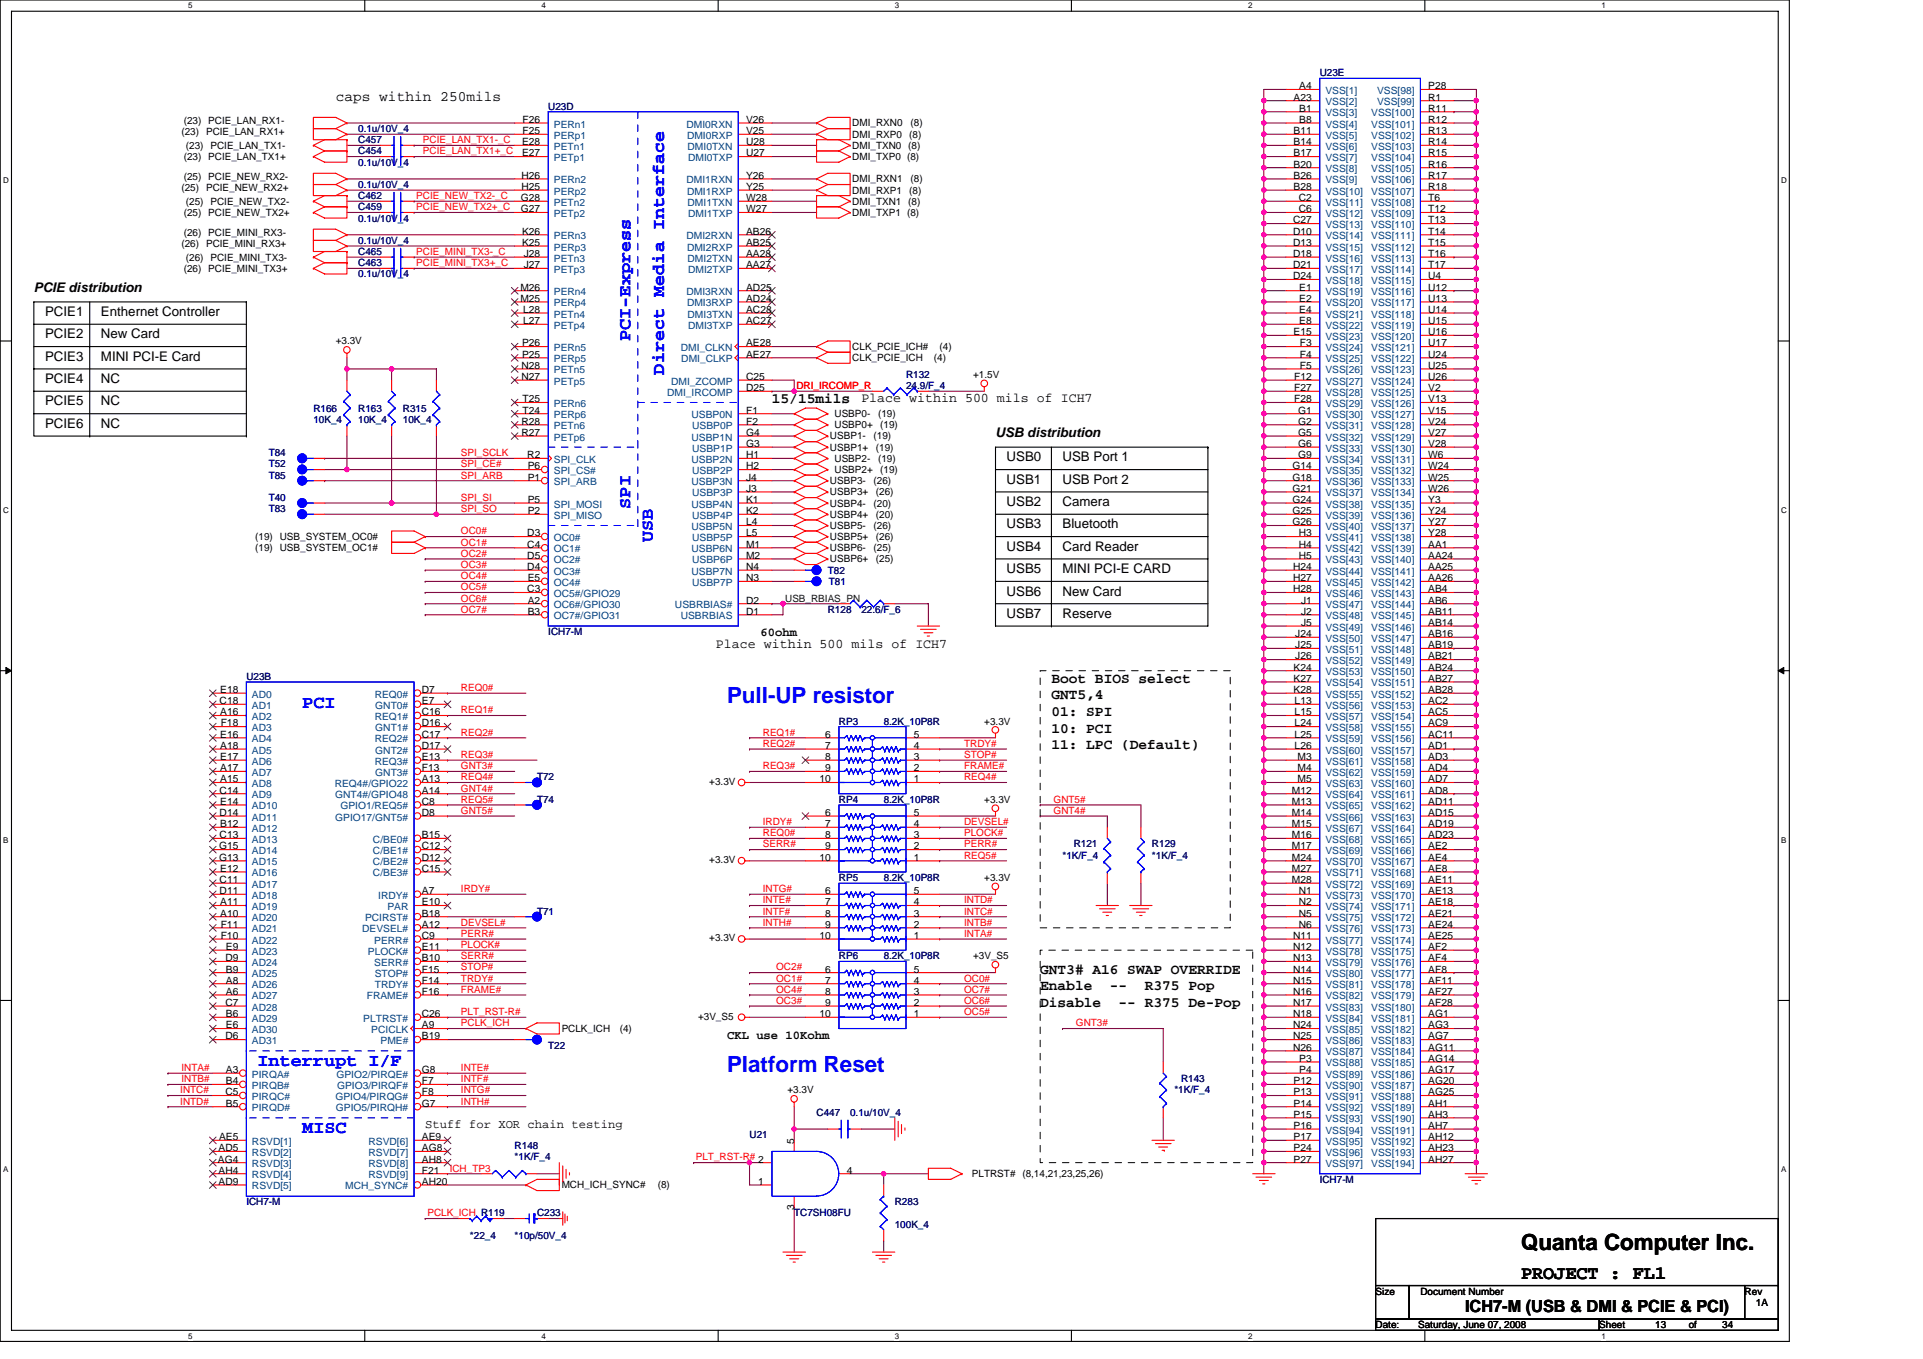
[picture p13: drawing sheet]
<svg xmlns="http://www.w3.org/2000/svg" width="297mm" height="210mm" viewBox="0 0 297 210" stroke-linecap="round" stroke-linejoin="round" font-family="sans-serif">
<defs><g id="words">
<g font-size="3.5" fill="#00f">
<text x="112.3" y="108.6">Pull-UP resistor</text>
<text x="112.3" y="165.6">Platform Reset</text>
</g>
<text font-size="3.5" x="234.9" y="193.2">Quanta Computer Inc.</text>
<text font-size="2.9" x="234.9" y="197.7">PROJECT : FL1</text>
<g font-size="2.8" fill="#00f">
<text x="97.4" y="52.7" transform="rotate(-90 97.4 52.7)">PCI-Express</text>
<text x="102.6" y="57.9" transform="rotate(-90 102.6 57.9)">Direct Media Interface</text>
<text x="97.4" y="78.6" transform="rotate(-90 97.4 78.6)">SPI</text>
<text x="100.9" y="83.8" transform="rotate(-90 100.9 83.8)">USB</text>
<text x="46.7" y="109.4">PCI</text>
<text x="39.8" y="164.7">Interrupt I/F</text>
<text x="46.7" y="175">MISC</text>
</g>
<text font-size="2.6" x="226.3" y="202.8">ICH7-M (USB &amp; DMI &amp; PCIE &amp; PCI)</text>
<g font-size="2.2">
<text x="51.9" y="15.6">caps within 250mils</text>
<text x="119.2" y="62.3">15/15mils</text>
<text x="162.4" y="105.5">Boot BIOS select</text>
<text x="162.4" y="108.1">GNT5,4</text>
<text x="162.4" y="110.6">01: SPI</text>
<text x="162.4" y="113.2">10: PCI</text>
<text x="162.4" y="115.8">11: LPC (Default)</text>
<text x="160.7" y="150.4">GNT3# A16 SWAP OVERRIDE</text>
<text x="160.7" y="153">Enable</text>
<text x="160.7" y="155.6">Disable</text>
<text x="171.4" y="153">--</text>
<text x="172.8" y="155.6">-- R375 De-Pop</text>
<text x="176.8" y="153">R375 Pop</text>
</g>
<g font-size="2.1">
<text x="5.2" y="45">PCIE distribution</text>
<text x="7" y="48.8">PCIE1</text>
<text x="7" y="52.3">PCIE2</text>
<text x="15.6" y="48.8">Enthernet Controller</text>
<text x="15.6" y="52.3">New Card</text>
<text x="7" y="59.2">PCIE4</text>
<text x="7" y="55.7">PCIE3</text>
<text x="15.6" y="55.7">MINI PCI-E Card</text>
<text x="15.6" y="59.2">NC</text>
<text x="7" y="62.7">PCIE5</text>
<text x="15.6" y="62.7">NC</text>
<text x="133.1" y="62.1">Place within 500 mils of ICH7</text>
<text x="7" y="66.1">PCIE6</text>
<text x="15.6" y="66.1">NC</text>
<text x="153.8" y="67.5">USB distribution</text>
<text x="155.5" y="71.3">USB0</text>
<text x="164.1" y="71.3">USB Port 1</text>
<text x="155.5" y="74.7">USB1</text>
<text x="164.1" y="74.7">USB Port 2</text>
<text x="155.5" y="81.6">USB3</text>
<text x="155.5" y="78.2">USB2</text>
<text x="164.1" y="78.2">Camera</text>
<text x="164.1" y="81.6">Bluetooth</text>
<text x="155.5" y="85.1">USB4</text>
<text x="155.5" y="88.6">USB5</text>
<text x="164.1" y="85.1">Card Reader</text>
<text x="164.1" y="88.6">MINI PCI-E CARD</text>
<text x="155.5" y="92">USB6</text>
<text x="155.5" y="95.5">USB7</text>
<text x="164.1" y="92">New Card</text>
<text x="164.1" y="95.5">Reserve</text>
<text x="110.6" y="100.1">Place within 500 mils of ICH7</text>
</g>
<g font-size="1.9">
<text x="117.5" y="98.3">60ohm</text>
<text x="112.3" y="160.5">CKL use 10Kohm</text>
<text x="65.7" y="174.2">Stuff for XOR chain testing</text>
</g>
<g font-size="1.5" fill="#000080">
<text x="203.9" y="11.8">U23E</text>
<text x="84.7" y="17">U23D</text>
<text x="55.3" y="23.9">C454</text>
<text x="55.3" y="22.1">C457</text>
<text x="55.3" y="20.4">0.1u/10V_4</text>
<text x="55.3" y="29">0.1u/10V_4</text>
<text x="55.3" y="25.6">0.1u/10V_4</text>
<text x="55.3" y="30.8">C462</text>
<text x="55.3" y="32.5">C459</text>
<text x="55.3" y="34.2">0.1u/10V_4</text>
<text x="55.3" y="41.1">C463</text>
<text x="55.3" y="39.4">C465</text>
<text x="55.3" y="37.7">0.1u/10V_4</text>
<text x="55.3" y="42.9">0.1u/10V_4</text>
<text x="140" y="58.4">R132</text>
<text x="48.4" y="63.6">R166</text>
<text x="48.4" y="65.3">10K_4</text>
<text x="55.3" y="63.6">R163</text>
<text x="55.3" y="65.3">10K_4</text>
<text x="62.2" y="63.6">R315</text>
<text x="62.2" y="65.3">10K_4</text>
<text x="140" y="60.1">24.9/F_4</text>
<text x="41.5" y="70.5">T84</text>
<text x="41.5" y="72.2">T52</text>
<text x="41.5" y="77.4">T40</text>
<text x="41.5" y="74">T85</text>
<text x="41.5" y="79.1">T83</text>
<text x="127.9" y="88.6">T82</text>
<text x="127.9" y="94.7">R128</text>
<text x="128" y="90.4">T81</text>
<text x="133" y="94.7">22.6/F_6</text>
<text x="84.7" y="98.1">ICH7-M</text>
<text x="38.1" y="105">U23B</text>
<text x="129.6" y="112">RP3</text>
<text x="136.5" y="112">8.2K_10P8R</text>
<text x="82.9" y="124">T74</text>
<text x="82.9" y="120.6">T72</text>
<text x="129.6" y="124">RP4</text>
<text x="136.5" y="124">8.2K_10P8R</text>
<text x="165.9" y="130.9">R121</text>
<text x="177.9" y="130.9">R129</text>
<text x="129.6" y="136.1">RP5</text>
<text x="136.5" y="136.1">8.2K_10P8R</text>
<text x="164.1" y="132.7">*1K/F_4</text>
<text x="177.9" y="132.7">*1K/F_4</text>
<text x="82.9" y="141.3">T71</text>
<text x="129.6" y="148.2">RP6</text>
<text x="136.5" y="148.2">8.2K_10P8R</text>
<text x="84.7" y="162">T22</text>
<text x="182.4" y="167.2">R143</text>
<text x="126.1" y="172.4">C447</text>
<text x="131.3" y="172.4">0.1u/10V_4</text>
<text x="181.4" y="169">*1K/F_4</text>
<text x="79.5" y="177.6">R148</text>
<text x="79.5" y="179.3">*1K/F_4</text>
<text x="115.8" y="175.9">U21</text>
<text x="203.9" y="182.8">ICH7-M</text>
<text x="38.1" y="186.2">ICH7-M</text>
<text x="72.6" y="191.4">*22_4</text>
<text x="79.5" y="191.4">*10p/50V_4</text>
<text x="82.9" y="187.9">C233</text>
<text x="122.7" y="187.9">TC7SH08FU</text>
<text x="138.2" y="186.2">R283</text>
<text x="138.2" y="189.7">100K_4</text>
</g>
<g font-size="1.5">
<text x="199.8" y="15.5">A23</text>
<text x="200.7" y="13.8">A4</text>
<text x="200.7" y="17.3">B1</text>
<text x="220.6" y="13.8">P28</text>
<text x="220.6" y="15.5">R1</text>
<text x="220.6" y="17.3">R11</text>
<text x="28" y="20.9">(23)</text>
<text x="28.4" y="19.2">(23) PCIE_LAN_RX1-</text>
<text x="28.7" y="23">(23) PCIE_LAN_TX1-</text>
<text x="31.8" y="20.9">PCIE_LAN_RX1+</text>
<text x="80.6" y="22.4">E28</text>
<text x="80.7" y="19">F26</text>
<text x="80.7" y="20.7">F25</text>
<text x="115.2" y="19">V26</text>
<text x="115.2" y="20.7">V25</text>
<text x="115.2" y="22.4">U28</text>
<text x="131.7" y="19.5">DMI_RXN0</text>
<text x="131.7" y="21.3">DMI_RXP0</text>
<text x="131.7" y="23">DMI_TXN0 (8)</text>
<text x="140.5" y="21.3">(8)</text>
<text x="140.6" y="19.5">(8)</text>
<text x="199.8" y="20.7">B11</text>
<text x="199.8" y="22.4">B14</text>
<text x="200.7" y="19">B8</text>
<text x="220.6" y="19">R12</text>
<text x="220.6" y="20.7">R13</text>
<text x="220.6" y="22.4">R14</text>
<text x="28" y="29.5">(25)</text>
<text x="28.4" y="27.8">(25) PCIE_NEW_RX2-</text>
<text x="28.4" y="24.7">(23) PCIE_LAN_TX1+</text>
<text x="31.8" y="29.5">PCIE_NEW_RX2+</text>
<text x="80.6" y="27.6">H26</text>
<text x="80.6" y="29.4">H25</text>
<text x="80.6" y="24.2">E27</text>
<text x="115.2" y="27.6">Y26</text>
<text x="115.2" y="29.4">Y25</text>
<text x="115.2" y="24.2">U27</text>
<text x="131.7" y="28.2">DMI_RXN1</text>
<text x="131.7" y="29.9">DMI_RXP1</text>
<text x="131.7" y="24.7">DMI_TXP0 (8)</text>
<text x="140.5" y="29.9">(8)</text>
<text x="140.6" y="28.2">(8)</text>
<text x="199.8" y="24.2">B17</text>
<text x="199.8" y="25.9">B20</text>
<text x="199.8" y="27.6">B26</text>
<text x="199.8" y="29.4">B28</text>
<text x="220.6" y="24.2">R15</text>
<text x="220.6" y="25.9">R16</text>
<text x="220.6" y="27.6">R17</text>
<text x="220.6" y="29.4">R18</text>
<text x="28.4" y="33.4">(25) PCIE_NEW_TX2+</text>
<text x="28.7" y="31.6">(25) PCIE_NEW_TX2-</text>
<text x="80.5" y="31.1">G28</text>
<text x="80.5" y="32.8">G27</text>
<text x="115.2" y="31.1">W28</text>
<text x="115.2" y="32.8">W27</text>
<text x="131.7" y="31.6">DMI_TXN1 (8)</text>
<text x="131.7" y="33.4">DMI_TXP1 (8)</text>
<text x="199.7" y="34.5">C27</text>
<text x="200.6" y="31.1">C2</text>
<text x="200.6" y="32.8">C6</text>
<text x="220.6" y="31.1">T6</text>
<text x="220.6" y="32.8">T12</text>
<text x="220.6" y="34.5">T13</text>
<text x="28" y="38.2">(26)</text>
<text x="28.4" y="36.5">(26) PCIE_MINI_RX3-</text>
<text x="28.4" y="42">(26) PCIE_MINI_TX3+</text>
<text x="28.7" y="40.3">(26) PCIE_MINI_TX3-</text>
<text x="31.8" y="38.2">PCIE_MINI_RX3+</text>
<text x="80.6" y="36.3">K26</text>
<text x="80.6" y="38">K25</text>
<text x="80.9" y="39.7">J28</text>
<text x="80.9" y="41.4">J27</text>
<text x="115.2" y="36.3">AB26</text>
<text x="115.2" y="38">AB25</text>
<text x="115.2" y="39.7">AA28</text>
<text x="115.2" y="41.4">AA27</text>
<text x="199.7" y="36.3">D10</text>
<text x="199.7" y="38">D13</text>
<text x="199.7" y="39.7">D18</text>
<text x="199.7" y="41.4">D21</text>
<text x="220.6" y="36.3">T14</text>
<text x="220.6" y="38">T15</text>
<text x="220.6" y="39.7">T16</text>
<text x="220.6" y="41.4">T17</text>
<text x="80.4" y="44.9">M26</text>
<text x="80.4" y="46.6">M25</text>
<text x="115.2" y="44.9">AD25</text>
<text x="115.2" y="46.6">AD24</text>
<text x="199.7" y="43.2">D24</text>
<text x="200.7" y="44.9">E1</text>
<text x="200.7" y="46.6">E2</text>
<text x="220.6" y="43.2">U4</text>
<text x="220.6" y="44.9">U12</text>
<text x="220.6" y="46.6">U13</text>
<text x="51.9" y="53.2">+3.3V</text>
<text x="80.6" y="53.5">P26</text>
<text x="80.8" y="48.3">L28</text>
<text x="80.8" y="50.1">L27</text>
<text x="115.2" y="53.5">AE28</text>
<text x="115.2" y="48.3">AC28</text>
<text x="115.2" y="50.1">AC27</text>
<text x="199.8" y="51.8">E15</text>
<text x="200.7" y="48.3">E4</text>
<text x="200.7" y="50.1">E8</text>
<text x="200.8" y="53.5">F3</text>
<text x="220.6" y="48.3">U14</text>
<text x="220.6" y="50.1">U15</text>
<text x="220.6" y="51.8">U16</text>
<text x="220.6" y="53.5">U17</text>
<text x="80.6" y="57">N28</text>
<text x="80.6" y="58.7">N27</text>
<text x="80.6" y="55.3">P25</text>
<text x="115.2" y="58.7">C25</text>
<text x="115.2" y="55.3">AE27</text>
<text x="131.7" y="54.1">CLK_PCIE_ICH#</text>
<text x="131.7" y="55.8">CLK_PCIE_ICH</text>
<text x="144.3" y="55.8">(4)</text>
<text x="145.1" y="54.1">(4)</text>
<text x="150.3" y="58.4">+1.5V</text>
<text x="199.9" y="58.7">F12</text>
<text x="200.8" y="55.3">F4</text>
<text x="200.8" y="57">F5</text>
<text x="220.6" y="55.3">U24</text>
<text x="220.6" y="57">U25</text>
<text x="220.6" y="58.7">U26</text>
<text x="80.6" y="65.6">R28</text>
<text x="80.7" y="62.2">T25</text>
<text x="80.7" y="63.9">T24</text>
<text x="115.2" y="63.9">F1</text>
<text x="115.2" y="65.6">F2</text>
<text x="115.2" y="60.4">D25</text>
<text x="128.9" y="64.5">USBP0-</text>
<text x="135.6" y="64.5">(19)</text>
<text x="199.9" y="60.4">F27</text>
<text x="199.9" y="62.2">F28</text>
<text x="200.5" y="63.9">G1</text>
<text x="200.5" y="65.6">G2</text>
<text x="220.6" y="60.4">V2</text>
<text x="220.6" y="62.2">V13</text>
<text x="220.6" y="63.9">V15</text>
<text x="220.6" y="65.6">V24</text>
<text x="80.6" y="67.4">R27</text>
<text x="81.4" y="70.8">R2</text>
<text x="115.2" y="67.4">G4</text>
<text x="115.2" y="70.8">H1</text>
<text x="115.2" y="69.1">G3</text>
<text x="128.2" y="69.6">USBP1+</text>
<text x="128.2" y="67.9">USBP1-</text>
<text x="128.9" y="71.4">USBP2-</text>
<text x="128.9" y="66.2">USBP0+</text>
<text x="134.9" y="67.9">(19)</text>
<text x="135.3" y="69.6">(19)</text>
<text x="135.6" y="71.4">(19)</text>
<text x="136" y="66.2">(19)</text>
<text x="200.5" y="67.4">G5</text>
<text x="200.5" y="69.1">G6</text>
<text x="200.5" y="70.8">G9</text>
<text x="220.6" y="67.4">V27</text>
<text x="220.6" y="69.1">V28</text>
<text x="220.6" y="70.8">W6</text>
<text x="81.5" y="72.5">P6</text>
<text x="81.5" y="74.3">P1</text>
<text x="81.5" y="77.7">P5</text>
<text x="115.2" y="74.3">J4</text>
<text x="115.2" y="77.7">K1</text>
<text x="115.2" y="72.5">H2</text>
<text x="115.2" y="76">J3</text>
<text x="128.2" y="76.5">USBP3+</text>
<text x="128.2" y="74.8">USBP3-</text>
<text x="128.9" y="73.1">USBP2+</text>
<text x="134.9" y="74.8">(26)</text>
<text x="135.3" y="76.5">(26)</text>
<text x="136" y="73.1">(19)</text>
<text x="199.6" y="72.5">G14</text>
<text x="199.6" y="74.3">G18</text>
<text x="199.6" y="76">G21</text>
<text x="199.6" y="77.7">G24</text>
<text x="220.6" y="72.5">W24</text>
<text x="220.6" y="74.3">W25</text>
<text x="220.6" y="76">W26</text>
<text x="220.6" y="77.7">Y3</text>
<text x="39.4" y="83.4">(19) USB_SYSTEM_OC0#</text>
<text x="81.4" y="82.9">D3</text>
<text x="81.5" y="79.4">P2</text>
<text x="115.2" y="81.2">L4</text>
<text x="115.2" y="79.4">K2</text>
<text x="115.2" y="82.9">L5</text>
<text x="128.2" y="81.7">USBP5-</text>
<text x="128.2" y="83.4">USBP5+</text>
<text x="128.2" y="78.3">USBP4-</text>
<text x="128.2" y="80">USBP4+</text>
<text x="134.9" y="81.7">(26)</text>
<text x="134.9" y="78.3">(20)</text>
<text x="135.3" y="83.4">(26)</text>
<text x="135.3" y="80">(20)</text>
<text x="199.6" y="79.4">G25</text>
<text x="199.6" y="81.2">G26</text>
<text x="200.6" y="82.9">H3</text>
<text x="220.6" y="79.4">Y24</text>
<text x="220.6" y="81.2">Y27</text>
<text x="220.6" y="82.9">Y28</text>
<text x="39.4" y="85.2">(19) USB_SYSTEM_OC1#</text>
<text x="81.4" y="84.6">C4</text>
<text x="81.4" y="86.3">D5</text>
<text x="81.4" y="88.1">D4</text>
<text x="81.5" y="89.8">E5</text>
<text x="115.2" y="84.6">M1</text>
<text x="115.2" y="88.1">N4</text>
<text x="115.2" y="86.3">M2</text>
<text x="115.2" y="89.8">N3</text>
<text x="128.2" y="86.9">USBP6+</text>
<text x="128.2" y="85.2">USBP6-</text>
<text x="134.9" y="85.2">(25)</text>
<text x="135.3" y="86.9">(25)</text>
<text x="199.7" y="88.1">H24</text>
<text x="199.7" y="89.8">H27</text>
<text x="200.6" y="84.6">H4</text>
<text x="200.6" y="86.3">H5</text>
<text x="220.6" y="84.6">AA1</text>
<text x="220.6" y="86.3">AA24</text>
<text x="220.6" y="88.1">AA25</text>
<text x="220.6" y="89.8">AA26</text>
<text x="81.4" y="91.5">C3</text>
<text x="81.5" y="93.3">A2</text>
<text x="81.5" y="95">B3</text>
<text x="115.2" y="93.3">D2</text>
<text x="115.2" y="95">D1</text>
<text x="199.7" y="91.5">H28</text>
<text x="201" y="93.3">J1</text>
<text x="201" y="95">J2</text>
<text x="220.6" y="91.5">AB4</text>
<text x="220.6" y="93.3">AB6</text>
<text x="220.6" y="95">AB11</text>
<text x="200.1" y="98.4">J24</text>
<text x="200.1" y="100.2">J25</text>
<text x="200.1" y="101.9">J26</text>
<text x="201" y="96.7">J5</text>
<text x="220.6" y="96.7">AB14</text>
<text x="220.6" y="98.4">AB16</text>
<text x="220.6" y="100.2">AB19</text>
<text x="220.6" y="101.9">AB21</text>
<text x="34" y="107.1">E18</text>
<text x="65.2" y="107.1">D7</text>
<text x="199.8" y="103.6">K24</text>
<text x="199.8" y="105.3">K27</text>
<text x="199.8" y="107.1">K28</text>
<text x="220.6" y="103.6">AB24</text>
<text x="220.6" y="105.3">AB27</text>
<text x="220.6" y="107.1">AB28</text>
<text x="33.9" y="108.8">C18</text>
<text x="34" y="110.5">A16</text>
<text x="34" y="114">E16</text>
<text x="34.1" y="112.2">F18</text>
<text x="65.2" y="110.5">C16</text>
<text x="65.2" y="114">C17</text>
<text x="65.2" y="108.8">E7</text>
<text x="65.2" y="112.2">D16</text>
<text x="127.5" y="114">6</text>
<text x="141.2" y="114">5</text>
<text x="152" y="112">+3.3V</text>
<text x="200" y="108.8">L13</text>
<text x="200" y="110.5">L15</text>
<text x="200" y="112.2">L24</text>
<text x="200" y="114">L25</text>
<text x="220.6" y="108.8">AC2</text>
<text x="220.6" y="110.5">AC5</text>
<text x="220.6" y="112.2">AC9</text>
<text x="220.6" y="114">AC11</text>
<text x="34" y="115.7">A18</text>
<text x="34" y="117.4">E17</text>
<text x="34" y="119.2">A17</text>
<text x="65.2" y="117.4">E13</text>
<text x="65.2" y="115.7">D17</text>
<text x="65.2" y="119.2">F13</text>
<text x="127.5" y="119.2">9</text>
<text x="127.5" y="117.4">8</text>
<text x="127.5" y="115.7">7</text>
<text x="141.2" y="119.2">2</text>
<text x="141.2" y="117.4">3</text>
<text x="141.2" y="115.7">4</text>
<text x="200" y="115.7">L26</text>
<text x="200.4" y="117.4">M3</text>
<text x="200.4" y="119.2">M4</text>
<text x="220.6" y="115.7">AD1</text>
<text x="220.6" y="117.4">AD3</text>
<text x="220.6" y="119.2">AD4</text>
<text x="33.9" y="122.6">C14</text>
<text x="34" y="120.9">A15</text>
<text x="34" y="124.4">E14</text>
<text x="65.2" y="122.6">A14</text>
<text x="65.2" y="124.4">C8</text>
<text x="65.2" y="120.9">A13</text>
<text x="109.6" y="121.3">+3.3V</text>
<text x="126.6" y="120.9">10</text>
<text x="141.2" y="120.9">1</text>
<text x="152" y="124">+3.3V</text>
<text x="199.6" y="122.6">M12</text>
<text x="199.6" y="124.4">M13</text>
<text x="200.4" y="120.9">M5</text>
<text x="220.6" y="120.9">AD7</text>
<text x="220.6" y="122.6">AD8</text>
<text x="220.6" y="124.4">AD11</text>
<text x="33.8" y="131.3">G15</text>
<text x="33.9" y="126.1">D14</text>
<text x="33.9" y="129.5">C13</text>
<text x="34" y="127.8">B12</text>
<text x="65.2" y="126.1">D8</text>
<text x="65.2" y="129.5">B15</text>
<text x="65.2" y="131.3">C12</text>
<text x="127.5" y="131.3">9</text>
<text x="127.5" y="129.5">8</text>
<text x="127.5" y="127.8">7</text>
<text x="127.5" y="126.1">6</text>
<text x="141.2" y="131.3">2</text>
<text x="141.2" y="129.5">3</text>
<text x="141.2" y="127.8">4</text>
<text x="141.2" y="126.1">5</text>
<text x="199.6" y="126.1">M14</text>
<text x="199.6" y="127.8">M15</text>
<text x="199.6" y="129.5">M16</text>
<text x="199.6" y="131.3">M17</text>
<text x="220.6" y="126.1">AD15</text>
<text x="220.6" y="127.8">AD19</text>
<text x="220.6" y="129.5">AD23</text>
<text x="220.6" y="131.3">AE2</text>
<text x="33.8" y="133">G13</text>
<text x="33.9" y="136.4">C11</text>
<text x="34" y="134.7">E12</text>
<text x="65.2" y="133">D12</text>
<text x="65.2" y="134.7">C15</text>
<text x="109.6" y="133.4">+3.3V</text>
<text x="126.6" y="133">10</text>
<text x="141.2" y="133">1</text>
<text x="152" y="136.1">+3.3V</text>
<text x="199.6" y="133">M24</text>
<text x="199.6" y="134.7">M27</text>
<text x="199.6" y="136.4">M28</text>
<text x="220.6" y="133">AE4</text>
<text x="220.6" y="134.7">AE8</text>
<text x="220.6" y="136.4">AE11</text>
<text x="33.9" y="138.2">D11</text>
<text x="34" y="139.9">A11</text>
<text x="34" y="141.6">A10</text>
<text x="34.1" y="143.3">F11</text>
<text x="65.2" y="138.2">A7</text>
<text x="65.2" y="139.9">E10</text>
<text x="65.2" y="143.3">A12</text>
<text x="65.2" y="141.6">B18</text>
<text x="127.5" y="143.3">9</text>
<text x="127.5" y="141.6">8</text>
<text x="127.5" y="139.9">7</text>
<text x="127.5" y="138.2">6</text>
<text x="141.2" y="143.3">2</text>
<text x="141.2" y="141.6">3</text>
<text x="141.2" y="139.9">4</text>
<text x="141.2" y="138.2">5</text>
<text x="200.6" y="138.2">N1</text>
<text x="200.6" y="139.9">N2</text>
<text x="200.6" y="141.6">N5</text>
<text x="200.6" y="143.3">N6</text>
<text x="220.6" y="138.2">AE13</text>
<text x="220.6" y="139.9">AE18</text>
<text x="220.6" y="141.6">AE21</text>
<text x="220.6" y="143.3">AE24</text>
<text x="34.1" y="145.1">F10</text>
<text x="34.8" y="148.5">D9</text>
<text x="34.9" y="146.8">E9</text>
<text x="65.2" y="146.8">E11</text>
<text x="65.2" y="145.1">C9</text>
<text x="65.2" y="148.5">B10</text>
<text x="109.6" y="145.5">+3.3V</text>
<text x="126.6" y="145.1">10</text>
<text x="141.2" y="145.1">1</text>
<text x="150.3" y="148.2">+3V_S5</text>
<text x="199.7" y="145.1">N11</text>
<text x="199.7" y="146.8">N12</text>
<text x="199.7" y="148.5">N13</text>
<text x="220.6" y="145.1">AE25</text>
<text x="220.6" y="146.8">AF2</text>
<text x="220.6" y="148.5">AF4</text>
<text x="34.8" y="155.4">C7</text>
<text x="34.9" y="150.3">B9</text>
<text x="34.9" y="152">A8</text>
<text x="34.9" y="153.7">A6</text>
<text x="65.2" y="150.3">F15</text>
<text x="65.2" y="152">F14</text>
<text x="65.2" y="153.7">F16</text>
<text x="127.5" y="155.4">9</text>
<text x="127.5" y="153.7">8</text>
<text x="127.5" y="152">7</text>
<text x="127.5" y="150.3">6</text>
<text x="141.2" y="155.4">2</text>
<text x="141.2" y="153.7">3</text>
<text x="141.2" y="152">4</text>
<text x="141.2" y="150.3">5</text>
<text x="199.7" y="150.3">N14</text>
<text x="199.7" y="152">N15</text>
<text x="199.7" y="153.7">N16</text>
<text x="199.7" y="155.4">N17</text>
<text x="220.6" y="150.3">AF8</text>
<text x="220.6" y="152">AF11</text>
<text x="220.6" y="153.7">AF27</text>
<text x="220.6" y="155.4">AF28</text>
<text x="34.8" y="160.6">D6</text>
<text x="34.9" y="157.2">B6</text>
<text x="34.9" y="158.9">E6</text>
<text x="65.2" y="157.2">C26</text>
<text x="65.2" y="158.9">A9</text>
<text x="65.2" y="160.6">B19</text>
<text x="86.8" y="159.4">PCLK_ICH</text>
<text x="95.7" y="159.4">(4)</text>
<text x="107.8" y="157.5">+3V_S5</text>
<text x="126.6" y="157.2">10</text>
<text x="141.2" y="157.2">1</text>
<text x="199.7" y="157.2">N18</text>
<text x="199.7" y="158.9">N24</text>
<text x="199.7" y="160.6">N25</text>
<text x="220.6" y="157.2">AG1</text>
<text x="220.6" y="158.9">AG3</text>
<text x="220.6" y="160.6">AG7</text>
<text x="34.9" y="165.8">A3</text>
<text x="34.9" y="167.5">B4</text>
<text x="65.2" y="165.8">G8</text>
<text x="65.2" y="167.5">F7</text>
<text x="199.7" y="162.3">N26</text>
<text x="199.8" y="167.5">P12</text>
<text x="200.7" y="164.1">P3</text>
<text x="200.7" y="165.8">P4</text>
<text x="220.6" y="162.3">AG11</text>
<text x="220.6" y="164.1">AG14</text>
<text x="220.6" y="165.8">AG17</text>
<text x="220.6" y="167.5">AG20</text>
<text x="34.8" y="169.2">C5</text>
<text x="34.9" y="171">B5</text>
<text x="65.2" y="169.2">F8</text>
<text x="65.2" y="171">G7</text>
<text x="121.6" y="169">+3.3V</text>
<text x="199.8" y="169.2">P13</text>
<text x="199.8" y="171">P14</text>
<text x="199.8" y="172.7">P15</text>
<text x="220.6" y="169.2">AG25</text>
<text x="220.6" y="171">AH1</text>
<text x="220.6" y="172.7">AH3</text>
<text x="33.7" y="179.6">AG4</text>
<text x="33.8" y="177.9">AD5</text>
<text x="33.8" y="176.2">AE5</text>
<text x="65.2" y="179.6">AH8</text>
<text x="65.2" y="177.9">AG8</text>
<text x="65.2" y="176.2">AE9</text>
<text x="122.7" y="176.7" transform="rotate(-90 122.7 176.7)">5</text>
<text x="199.8" y="174.4">P16</text>
<text x="199.8" y="176.2">P17</text>
<text x="199.8" y="177.9">P24</text>
<text x="199.8" y="179.6">P27</text>
<text x="220.6" y="174.4">AH7</text>
<text x="220.6" y="176.2">AH12</text>
<text x="220.6" y="177.9">AH23</text>
<text x="220.6" y="179.6">AH27</text>
<text x="33.8" y="181.3">AH4</text>
<text x="33.8" y="183.1">AD9</text>
<text x="65.2" y="183.1">AH20</text>
<text x="65.2" y="181.3">F21</text>
<text x="86.8" y="183.6">MCH_ICH_SYNC#</text>
<text x="101.6" y="183.6">(8)</text>
<text x="117.1" y="183.1">1</text>
<text x="130.8" y="181.3">4</text>
<text x="150.1" y="181.9">PLTRST# (8,14,21,23,25,26)</text>
<text x="122.7" y="186.9" transform="rotate(-90 122.7 186.9)">3</text>
<text x="212.5" y="200">Size</text>
<text x="219.4" y="200">Document Number</text>
<text x="269.5" y="200">Rev</text>
<text x="271.2" y="201.8">1A</text>
<text x="212.5" y="205.2">Date:</text>
<text x="219.1" y="205.2">Saturday, June 07, 2008</text>
<text x="247" y="205.2">Sheet</text>
<text x="255.7" y="205.2">13</text>
<text x="260.9" y="205.2">of</text>
<text x="266" y="205.2">34</text>
</g>
<g font-size="1.5" fill="#004080">
<text x="204.7" y="14.5">VSS[1]</text>
<text x="204.7" y="16.3">VSS[2]</text>
<text x="204.7" y="18">VSS[3]</text>
<text x="211.8" y="18">VSS[100]</text>
<text x="212.7" y="14.5">VSS[98]</text>
<text x="212.7" y="16.3">VSS[99]</text>
<text x="85.6" y="19.7">PERn1</text>
<text x="85.6" y="21.4">PERp1</text>
<text x="85.6" y="23.2">PETn1</text>
<text x="106" y="19.7">DMI0RXN</text>
<text x="106.1" y="21.4">DMI0RXP</text>
<text x="106.2" y="23.2">DMI0TXN</text>
<text x="204.7" y="19.7">VSS[4]</text>
<text x="204.7" y="21.4">VSS[5]</text>
<text x="204.7" y="23.2">VSS[6]</text>
<text x="211.8" y="19.7">VSS[101]</text>
<text x="211.8" y="21.4">VSS[102]</text>
<text x="211.8" y="23.2">VSS[103]</text>
<text x="85.6" y="24.9">PETp1</text>
<text x="85.6" y="28.3">PERn2</text>
<text x="106" y="28.3">DMI1RXN</text>
<text x="106.3" y="24.9">DMI0TXP</text>
<text x="204.7" y="24.9">VSS[7]</text>
<text x="204.7" y="26.6">VSS[8]</text>
<text x="204.7" y="28.3">VSS[9]</text>
<text x="211.8" y="24.9">VSS[104]</text>
<text x="211.8" y="26.6">VSS[105]</text>
<text x="211.8" y="28.3">VSS[106]</text>
<text x="85.6" y="30.1">PERp2</text>
<text x="85.6" y="31.8">PETn2</text>
<text x="85.6" y="33.5">PETp2</text>
<text x="106.1" y="30.1">DMI1RXP</text>
<text x="106.2" y="31.8">DMI1TXN</text>
<text x="106.3" y="33.5">DMI1TXP</text>
<text x="204.7" y="30.1">VSS[10]</text>
<text x="204.7" y="31.8">VSS[11]</text>
<text x="204.7" y="33.5">VSS[12]</text>
<text x="204.7" y="35.2">VSS[13]</text>
<text x="211.8" y="30.1">VSS[107]</text>
<text x="211.8" y="31.8">VSS[108]</text>
<text x="211.8" y="33.5">VSS[109]</text>
<text x="211.8" y="35.2">VSS[110]</text>
<text x="85.6" y="37">PERn3</text>
<text x="85.6" y="38.7">PERp3</text>
<text x="85.6" y="40.4">PETn3</text>
<text x="106" y="37">DMI2RXN</text>
<text x="106.1" y="38.7">DMI2RXP</text>
<text x="106.2" y="40.4">DMI2TXN</text>
<text x="204.7" y="37">VSS[14]</text>
<text x="204.7" y="38.7">VSS[15]</text>
<text x="204.7" y="40.4">VSS[16]</text>
<text x="211.8" y="37">VSS[111]</text>
<text x="211.8" y="38.7">VSS[112]</text>
<text x="211.8" y="40.4">VSS[113]</text>
<text x="85.6" y="42.2">PETp3</text>
<text x="85.6" y="45.6">PERn4</text>
<text x="85.6" y="47.3">PERp4</text>
<text x="106" y="45.6">DMI3RXN</text>
<text x="106.1" y="47.3">DMI3RXP</text>
<text x="106.3" y="42.2">DMI2TXP</text>
<text x="204.7" y="42.2">VSS[17]</text>
<text x="204.7" y="43.9">VSS[18]</text>
<text x="204.7" y="45.6">VSS[19]</text>
<text x="204.7" y="47.3">VSS[20]</text>
<text x="211.8" y="42.2">VSS[114]</text>
<text x="211.8" y="43.9">VSS[115]</text>
<text x="211.8" y="45.6">VSS[116]</text>
<text x="211.8" y="47.3">VSS[117]</text>
<text x="85.6" y="49.1">PETn4</text>
<text x="85.6" y="50.8">PETp4</text>
<text x="106.2" y="49.1">DMI3TXN</text>
<text x="106.3" y="50.8">DMI3TXP</text>
<text x="204.7" y="49.1">VSS[21]</text>
<text x="204.7" y="50.8">VSS[22]</text>
<text x="204.7" y="52.5">VSS[23]</text>
<text x="211.8" y="49.1">VSS[118]</text>
<text x="211.8" y="50.8">VSS[119]</text>
<text x="211.8" y="52.5">VSS[120]</text>
<text x="85.6" y="54.3">PERn5</text>
<text x="85.6" y="56">PERp5</text>
<text x="85.6" y="57.7">PETn5</text>
<text x="85.6" y="59.4">PETp5</text>
<text x="103.7" y="59.4">DMI_ZCOMP</text>
<text x="105.2" y="54.3">DMI_CLKN</text>
<text x="105.2" y="56">DMI_CLKP</text>
<text x="204.7" y="54.3">VSS[24]</text>
<text x="204.7" y="56">VSS[25]</text>
<text x="204.7" y="57.7">VSS[26]</text>
<text x="204.7" y="59.4">VSS[27]</text>
<text x="211.8" y="54.3">VSS[121]</text>
<text x="211.8" y="56">VSS[122]</text>
<text x="211.8" y="57.7">VSS[123]</text>
<text x="211.8" y="59.4">VSS[124]</text>
<text x="85.6" y="62.9">PERn6</text>
<text x="85.6" y="64.6">PERp6</text>
<text x="103.1" y="61.2">DMI_IRCOMP</text>
<text x="106.8" y="64.6">USBP0N</text>
<text x="204.7" y="61.2">VSS[28]</text>
<text x="204.7" y="62.9">VSS[29]</text>
<text x="204.7" y="64.6">VSS[30]</text>
<text x="211.8" y="61.2">VSS[125]</text>
<text x="211.8" y="62.9">VSS[126]</text>
<text x="211.8" y="64.6">VSS[127]</text>
<text x="85.6" y="66.3">PETn6</text>
<text x="85.6" y="68.1">PETp6</text>
<text x="85.6" y="71.5">SPI_CLK</text>
<text x="106.8" y="68.1">USBP1N</text>
<text x="106.8" y="71.5">USBP2N</text>
<text x="106.9" y="66.3">USBP0P</text>
<text x="106.9" y="69.8">USBP1P</text>
<text x="204.7" y="66.3">VSS[31]</text>
<text x="204.7" y="68.1">VSS[32]</text>
<text x="204.7" y="69.8">VSS[33]</text>
<text x="204.7" y="71.5">VSS[34]</text>
<text x="211.8" y="66.3">VSS[128]</text>
<text x="211.8" y="68.1">VSS[129]</text>
<text x="211.8" y="69.8">VSS[130]</text>
<text x="211.8" y="71.5">VSS[131]</text>
<text x="85.6" y="73.3">SPI_CS#</text>
<text x="85.6" y="75">SPI_ARB</text>
<text x="106.8" y="75">USBP3N</text>
<text x="106.9" y="73.3">USBP2P</text>
<text x="106.9" y="76.7">USBP3P</text>
<text x="204.7" y="73.3">VSS[35]</text>
<text x="204.7" y="75">VSS[36]</text>
<text x="204.7" y="76.7">VSS[37]</text>
<text x="211.8" y="73.3">VSS[132]</text>
<text x="211.8" y="75">VSS[133]</text>
<text x="211.8" y="76.7">VSS[134]</text>
<text x="85.6" y="83.6">OC0#</text>
<text x="85.6" y="78.4">SPI_MOSI</text>
<text x="85.6" y="80.2">SPI_MISO</text>
<text x="106.8" y="78.4">USBP4N</text>
<text x="106.8" y="81.9">USBP5N</text>
<text x="106.9" y="80.2">USBP4P</text>
<text x="106.9" y="83.6">USBP5P</text>
<text x="204.7" y="78.4">VSS[38]</text>
<text x="204.7" y="80.2">VSS[39]</text>
<text x="204.7" y="81.9">VSS[40]</text>
<text x="204.7" y="83.6">VSS[41]</text>
<text x="211.8" y="78.4">VSS[135]</text>
<text x="211.8" y="80.2">VSS[136]</text>
<text x="211.8" y="81.9">VSS[137]</text>
<text x="211.8" y="83.6">VSS[138]</text>
<text x="85.6" y="85.3">OC1#</text>
<text x="85.6" y="87.1">OC2#</text>
<text x="85.6" y="88.8">OC3#</text>
<text x="106.8" y="85.3">USBP6N</text>
<text x="106.8" y="88.8">USBP7N</text>
<text x="106.9" y="87.1">USBP6P</text>
<text x="204.7" y="85.3">VSS[42]</text>
<text x="204.7" y="87.1">VSS[43]</text>
<text x="204.7" y="88.8">VSS[44]</text>
<text x="211.8" y="85.3">VSS[139]</text>
<text x="211.8" y="87.1">VSS[140]</text>
<text x="211.8" y="88.8">VSS[141]</text>
<text x="85.6" y="90.5">OC4#</text>
<text x="85.6" y="92.2">OC5#/GPIO29</text>
<text x="85.6" y="94">OC6#/GPIO30</text>
<text x="85.6" y="95.7">OC7#/GPIO31</text>
<text x="104.3" y="94">USBRBIAS#</text>
<text x="105.2" y="95.7">USBRBIAS</text>
<text x="106.9" y="90.5">USBP7P</text>
<text x="204.7" y="90.5">VSS[45]</text>
<text x="204.7" y="92.2">VSS[46]</text>
<text x="204.7" y="94">VSS[47]</text>
<text x="204.7" y="95.7">VSS[48]</text>
<text x="211.8" y="90.5">VSS[142]</text>
<text x="211.8" y="92.2">VSS[143]</text>
<text x="211.8" y="94">VSS[144]</text>
<text x="211.8" y="95.7">VSS[145]</text>
<text x="204.7" y="97.4">VSS[49]</text>
<text x="204.7" y="99.2">VSS[50]</text>
<text x="204.7" y="100.9">VSS[51]</text>
<text x="211.8" y="97.4">VSS[146]</text>
<text x="211.8" y="99.2">VSS[147]</text>
<text x="211.8" y="100.9">VSS[148]</text>
<text x="38.9" y="107.8">AD0</text>
<text x="57.9" y="107.8">REQ0#</text>
<text x="204.7" y="102.6">VSS[52]</text>
<text x="204.7" y="104.3">VSS[53]</text>
<text x="204.7" y="106.1">VSS[54]</text>
<text x="204.7" y="107.8">VSS[55]</text>
<text x="211.8" y="102.6">VSS[149]</text>
<text x="211.8" y="104.3">VSS[150]</text>
<text x="211.8" y="106.1">VSS[151]</text>
<text x="211.8" y="107.8">VSS[152]</text>
<text x="38.9" y="109.5">AD1</text>
<text x="38.9" y="111.3">AD2</text>
<text x="38.9" y="113">AD3</text>
<text x="57.9" y="111.3">REQ1#</text>
<text x="58" y="109.5">GNT0#</text>
<text x="58" y="113">GNT1#</text>
<text x="204.7" y="109.5">VSS[56]</text>
<text x="204.7" y="111.3">VSS[57]</text>
<text x="204.7" y="113">VSS[58]</text>
<text x="211.8" y="109.5">VSS[153]</text>
<text x="211.8" y="111.3">VSS[154]</text>
<text x="211.8" y="113">VSS[155]</text>
<text x="38.9" y="114.7">AD4</text>
<text x="38.9" y="116.4">AD5</text>
<text x="38.9" y="118.2">AD6</text>
<text x="38.9" y="119.9">AD7</text>
<text x="57.9" y="114.7">REQ2#</text>
<text x="57.9" y="118.2">REQ3#</text>
<text x="58" y="116.4">GNT2#</text>
<text x="58" y="119.9">GNT3#</text>
<text x="204.7" y="114.7">VSS[59]</text>
<text x="204.7" y="116.4">VSS[60]</text>
<text x="204.7" y="118.2">VSS[61]</text>
<text x="204.7" y="119.9">VSS[62]</text>
<text x="211.8" y="114.7">VSS[156]</text>
<text x="211.8" y="116.4">VSS[157]</text>
<text x="211.8" y="118.2">VSS[158]</text>
<text x="211.8" y="119.9">VSS[159]</text>
<text x="38.9" y="121.6">AD8</text>
<text x="38.9" y="123.3">AD9</text>
<text x="38.9" y="125.1">AD10</text>
<text x="51.7" y="121.6">REQ4#/GPIO22</text>
<text x="51.8" y="123.3">GNT4#/GPIO48</text>
<text x="52.6" y="125.1">GPIO1/REQ5#</text>
<text x="204.7" y="121.6">VSS[63]</text>
<text x="204.7" y="123.3">VSS[64]</text>
<text x="204.7" y="125.1">VSS[65]</text>
<text x="211.8" y="121.6">VSS[160]</text>
<text x="211.8" y="123.3">VSS[161]</text>
<text x="211.8" y="125.1">VSS[162]</text>
<text x="38.9" y="126.8">AD11</text>
<text x="38.9" y="128.5">AD12</text>
<text x="38.9" y="130.2">AD13</text>
<text x="38.9" y="132">AD14</text>
<text x="51.8" y="126.8">GPIO17/GNT5#</text>
<text x="57.6" y="130.2">C/BE0#</text>
<text x="57.6" y="132">C/BE1#</text>
<text x="204.7" y="126.8">VSS[66]</text>
<text x="204.7" y="128.5">VSS[67]</text>
<text x="204.7" y="130.2">VSS[68]</text>
<text x="204.7" y="132">VSS[69]</text>
<text x="211.8" y="126.8">VSS[163]</text>
<text x="211.8" y="128.5">VSS[164]</text>
<text x="211.8" y="130.2">VSS[165]</text>
<text x="211.8" y="132">VSS[166]</text>
<text x="38.9" y="133.7">AD15</text>
<text x="38.9" y="135.4">AD16</text>
<text x="38.9" y="137.2">AD17</text>
<text x="57.6" y="133.7">C/BE2#</text>
<text x="57.6" y="135.4">C/BE3#</text>
<text x="204.7" y="133.7">VSS[70]</text>
<text x="204.7" y="135.4">VSS[71]</text>
<text x="204.7" y="137.2">VSS[72]</text>
<text x="211.8" y="133.7">VSS[167]</text>
<text x="211.8" y="135.4">VSS[168]</text>
<text x="211.8" y="137.2">VSS[169]</text>
<text x="38.9" y="138.9">AD18</text>
<text x="38.9" y="140.6">AD19</text>
<text x="38.9" y="142.3">AD20</text>
<text x="56.4" y="142.3">PCIRST#</text>
<text x="58.4" y="138.9">IRDY#</text>
<text x="59.8" y="140.6">PAR</text>
<text x="204.7" y="138.9">VSS[73]</text>
<text x="204.7" y="140.6">VSS[74]</text>
<text x="204.7" y="142.3">VSS[75]</text>
<text x="211.8" y="138.9">VSS[170]</text>
<text x="211.8" y="140.6">VSS[171]</text>
<text x="211.8" y="142.3">VSS[172]</text>
<text x="38.9" y="144.1">AD21</text>
<text x="38.9" y="145.8">AD22</text>
<text x="38.9" y="147.5">AD23</text>
<text x="38.9" y="149.2">AD24</text>
<text x="55.9" y="144.1">DEVSEL#</text>
<text x="56.8" y="147.5">PLOCK#</text>
<text x="57.8" y="145.8">PERR#</text>
<text x="57.8" y="149.2">SERR#</text>
<text x="204.7" y="144.1">VSS[76]</text>
<text x="204.7" y="145.8">VSS[77]</text>
<text x="204.7" y="147.5">VSS[78]</text>
<text x="204.7" y="149.2">VSS[79]</text>
<text x="211.8" y="144.1">VSS[173]</text>
<text x="211.8" y="145.8">VSS[174]</text>
<text x="211.8" y="147.5">VSS[175]</text>
<text x="211.8" y="149.2">VSS[176]</text>
<text x="38.9" y="151">AD25</text>
<text x="38.9" y="152.7">AD26</text>
<text x="38.9" y="154.4">AD27</text>
<text x="56.7" y="154.4">FRAME#</text>
<text x="57.9" y="151">STOP#</text>
<text x="57.9" y="152.7">TRDY#</text>
<text x="204.7" y="151">VSS[80]</text>
<text x="204.7" y="152.7">VSS[81]</text>
<text x="204.7" y="154.4">VSS[82]</text>
<text x="211.8" y="151">VSS[177]</text>
<text x="211.8" y="152.7">VSS[178]</text>
<text x="211.8" y="154.4">VSS[179]</text>
<text x="38.9" y="156.1">AD28</text>
<text x="38.9" y="157.9">AD29</text>
<text x="38.9" y="159.6">AD30</text>
<text x="38.9" y="161.3">AD31</text>
<text x="56.1" y="157.9">PLTRST#</text>
<text x="57.4" y="159.6">PCICLK</text>
<text x="58.8" y="161.3">PME#</text>
<text x="204.7" y="156.1">VSS[83]</text>
<text x="204.7" y="157.9">VSS[84]</text>
<text x="204.7" y="159.6">VSS[85]</text>
<text x="204.7" y="161.3">VSS[86]</text>
<text x="211.8" y="156.1">VSS[180]</text>
<text x="211.8" y="157.9">VSS[181]</text>
<text x="211.8" y="159.6">VSS[182]</text>
<text x="211.8" y="161.3">VSS[183]</text>
<text x="38.9" y="166.5">PIRQA#</text>
<text x="52" y="166.5">GPIO2/PIRQE#</text>
<text x="204.7" y="163.1">VSS[87]</text>
<text x="204.7" y="164.8">VSS[88]</text>
<text x="204.7" y="166.5">VSS[89]</text>
<text x="211.8" y="163.1">VSS[184]</text>
<text x="211.8" y="164.8">VSS[185]</text>
<text x="211.8" y="166.5">VSS[186]</text>
<text x="38.9" y="168.3">PIRQB#</text>
<text x="38.9" y="170">PIRQC#</text>
<text x="38.9" y="171.7">PIRQD#</text>
<text x="51.8" y="170">GPIO4/PIRQG#</text>
<text x="51.9" y="171.7">GPIO5/PIRQH#</text>
<text x="52.1" y="168.3">GPIO3/PIRQF#</text>
<text x="204.7" y="168.3">VSS[90]</text>
<text x="204.7" y="170">VSS[91]</text>
<text x="204.7" y="171.7">VSS[92]</text>
<text x="204.7" y="173.4">VSS[93]</text>
<text x="211.8" y="168.3">VSS[187]</text>
<text x="211.8" y="170">VSS[188]</text>
<text x="211.8" y="171.7">VSS[189]</text>
<text x="211.8" y="173.4">VSS[190]</text>
<text x="38.9" y="176.9">RSVD[1]</text>
<text x="38.9" y="178.6">RSVD[2]</text>
<text x="56.9" y="178.6">RSVD[7]</text>
<text x="56.9" y="176.9">RSVD[6]</text>
<text x="204.7" y="175.2">VSS[94]</text>
<text x="204.7" y="176.9">VSS[95]</text>
<text x="204.7" y="178.6">VSS[96]</text>
<text x="211.8" y="175.2">VSS[191]</text>
<text x="211.8" y="176.9">VSS[192]</text>
<text x="211.8" y="178.6">VSS[193]</text>
<text x="38.9" y="180.3">RSVD[3]</text>
<text x="38.9" y="182.1">RSVD[4]</text>
<text x="38.9" y="183.8">RSVD[5]</text>
<text x="53.3" y="183.8">MCH_SYNC#</text>
<text x="56.9" y="182.1">RSVD[9]</text>
<text x="56.9" y="180.3">RSVD[8]</text>
<text x="204.7" y="180.3">VSS[97]</text>
<text x="211.8" y="180.3">VSS[194]</text>
</g>
<g font-size="1.5" fill="#f00">
<text x="65.3" y="22.1">PCIE_LAN_TX1-_C</text>
<text x="65.3" y="23.9">PCIE_LAN_TX1+_C</text>
<text x="64.3" y="30.8">PCIE_NEW_TX2-_C</text>
<text x="64.3" y="32.5">PCIE_NEW_TX2+_C</text>
<text x="64.3" y="41.1">PCIE_MINI_TX3+_C</text>
<text x="64.3" y="39.4">PCIE_MINI_TX3-_C</text>
<text x="123" y="60.1">DRI_IRCOMP_R</text>
<text x="71.2" y="70.5">SPI_SCLK</text>
<text x="71.2" y="73.9">SPI_ARB</text>
<text x="71.2" y="72.2">SPI_CE#</text>
<text x="71.2" y="77.4">SPI_SI</text>
<text x="71.2" y="79.1">SPI_SO</text>
<text x="71.2" y="82.6">OC0#</text>
<text x="71.2" y="84.3">OC1#</text>
<text x="71.2" y="87.8">OC3#</text>
<text x="71.2" y="89.5">OC4#</text>
<text x="71.2" y="86">OC2#</text>
<text x="71.2" y="91.2">OC5#</text>
<text x="71.2" y="92.9">OC6#</text>
<text x="71.2" y="94.7">OC7#</text>
<text x="71.2" y="106.8">REQ0#</text>
<text x="71.2" y="110.2">REQ1#</text>
<text x="71.2" y="113.7">REQ2#</text>
<text x="117.8" y="113.7">REQ1#</text>
<text x="71.2" y="117.1">REQ3#</text>
<text x="71.2" y="118.9">GNT3#</text>
<text x="117.8" y="118.9">REQ3#</text>
<text x="117.8" y="115.4">REQ2#</text>
<text x="148.9" y="117.1">STOP#</text>
<text x="148.9" y="115.4">TRDY#</text>
<text x="148.9" y="118.9">FRAME#</text>
<text x="71.2" y="120.6">REQ4#</text>
<text x="71.2" y="124">REQ5#</text>
<text x="71.2" y="122.3">GNT4#</text>
<text x="71.2" y="125.8">GNT5#</text>
<text x="148.9" y="120.6">REQ4#</text>
<text x="162.7" y="125.8">GNT4#</text>
<text x="162.7" y="124">GNT5#</text>
<text x="117.8" y="129.2">REQ0#</text>
<text x="117.8" y="127.5">IRDY#</text>
<text x="117.8" y="130.9">SERR#</text>
<text x="148.9" y="127.5">DEVSEL#</text>
<text x="148.9" y="129.2">PLOCK#</text>
<text x="148.9" y="130.9">PERR#</text>
<text x="71.2" y="137.8">IRDY#</text>
<text x="117.8" y="137.8">INTG#</text>
<text x="148.9" y="132.7">REQ5#</text>
<text x="71.2" y="143">DEVSEL#</text>
<text x="117.8" y="141.3">INTF#</text>
<text x="117.8" y="143">INTH#</text>
<text x="117.8" y="139.6">INTE#</text>
<text x="148.9" y="141.3">INTC#</text>
<text x="148.9" y="143">INTB#</text>
<text x="148.9" y="139.6">INTD#</text>
<text x="71.2" y="148.2">SERR#</text>
<text x="71.2" y="144.8">PERR#</text>
<text x="71.2" y="146.5">PLOCK#</text>
<text x="71.2" y="149.9">STOP#</text>
<text x="119.9" y="149.9">OC2#</text>
<text x="148.9" y="144.8">INTA#</text>
<text x="71.2" y="151.7">TRDY#</text>
<text x="71.2" y="153.4">FRAME#</text>
<text x="119.9" y="153.4">OC4#</text>
<text x="119.9" y="155.1">OC3#</text>
<text x="119.9" y="151.7">OC1#</text>
<text x="148.9" y="155.1">OC6#</text>
<text x="148.9" y="151.7">OC0#</text>
<text x="148.9" y="153.4">OC7#</text>
<text x="71.2" y="158.6">PCLK_ICH</text>
<text x="71.2" y="156.8">PLT_RST-R#</text>
<text x="148.9" y="156.8">OC5#</text>
<text x="166.2" y="158.6">GNT3#</text>
<text x="28" y="165.5">INTA#</text>
<text x="28" y="167.2">INTB#</text>
<text x="71.2" y="167.2">INTF#</text>
<text x="71.2" y="165.5">INTE#</text>
<text x="27.9" y="168.9">INTC#</text>
<text x="27.9" y="170.7">INTD#</text>
<text x="71.2" y="170.7">INTH#</text>
<text x="71.2" y="168.9">INTG#</text>
<text x="107.5" y="179.3">PLT_RST-R# 2</text>
<text x="69.5" y="181">ICH_TP3</text>
<text x="66" y="187.9">PCLK_ICH R119</text>
</g>
<text font-size="1.5" fill="#004000" x="121.3" y="92.9">USB_RBIAS_PN</text>
<g font-size="1.2">
<text x="29.1" y="1.3">5</text>
<text x="83.6" y="1.3">4</text>
<text x="138.2" y="1.3">3</text>
<text x="192.8" y="1.3">2</text>
<text x="247.4" y="1.3">1</text>
<text x=".5" y="28.3">D</text>
<text x="275.1" y="28.3">D</text>
<text x=".5" y="79.2">C</text>
<text x="275.1" y="79.2">C</text>
<text x=".5" y="130.2">B</text>
<text x="275.1" y="130.2">B</text>
<text x=".5" y="181.1">A</text>
<text x="275.1" y="181.1">A</text>
<text x="29.1" y="206.8">5</text>
<text x="83.6" y="206.8">4</text>
<text x="138.2" y="206.8">3</text>
<text x="192.8" y="206.8">2</text>
<text x="247.4" y="206.8">1</text>
</g>
</g></defs>
<path d="M0 0h276.4v207.3h-276.4zM1.8 1.7h272.9v203.8h-272.9z" fill="none" stroke="#000" stroke-width=".17"/>
<g fill="#fff">
<path d="M29.1 .2h.6v1.4h-.6z"/>
<path d="M29.1 205.7h.6v1.4h-.6z"/>
</g>
<path d="M56.3 0v1.7M56.3 205.5v1.8" fill="none" stroke="#000" stroke-width=".17"/>
<g fill="#fff">
<path d="M83.6 .2h.7v1.4h-.7z"/>
<path d="M83.6 205.7h.7v1.4h-.7z"/>
</g>
<path d="M110.9 0v1.7M110.9 205.5v1.8" fill="none" stroke="#000" stroke-width=".17"/>
<g fill="#fff">
<path d="M138.2 .2h.7v1.4h-.7z"/>
<path d="M138.2 205.7h.7v1.4h-.7z"/>
</g>
<path d="M165.5 0v1.7M165.5 205.5v1.8" fill="none" stroke="#000" stroke-width=".17"/>
<g fill="#fff">
<path d="M192.8 .2h.6v1.4h-.6z"/>
<path d="M192.8 205.7h.6v1.4h-.6z"/>
</g>
<path d="M220.1 0v1.7M220.1 205.5v1.8" fill="none" stroke="#000" stroke-width=".17"/>
<g fill="#fff">
<path d="M247.4 .2h.6v1.4h-.6z"/>
<path d="M247.4 205.7h.6v1.4h-.6z"/>
<path d="M.5 27.2h.8v1.4h-.8z"/>
<path d="M275.1 27.2h.9v1.4h-.9z"/>
<path d="M.5 78.1h.8v1.4h-.8z"/>
<path d="M275.1 78.1h.9v1.4h-.9z"/>
</g>
<path d="M0 52.7h1.8M274.7 52.7h1.7" fill="none" stroke="#000" stroke-width=".17"/>
<g fill="#fff">
<path d="M.5 129.1h.8v1.4h-.8z"/>
<path d="M275.1 129.1h.8v1.4h-.8z"/>
</g>
<path d="M0 103.6h1.8M274.7 103.6h1.7" fill="none" stroke="#000" stroke-width=".17"/>
<path d="M.9 103.1l.9 .5-.9 .5zM274.7 103.6l.8-.5v1z" fill="#000" stroke="#000" stroke-width=".15"/>
<g fill="#fff">
<path d="M.5 180h.8v1.4h-.8z"/>
<path d="M275.1 180h.8v1.4h-.8z"/>
</g>
<g fill="none" stroke="#000" stroke-width=".17">
<path d="M5.2 50.1h32.9M5.2 57h32.9M5.2 53.6h32.9M13.9 46.7v20.7M38.1 46.7h-32.9v20.7h32.9M38.1 46.7h.1M38.1 46.7v20.7M5.2 60.5h32.9M5.2 63.9h32.9M13.9 67.4h.1M38.1 67.4h.1M153.8 72.6h32.8"/>
<path d="M153.8 79.5h32.8M153.8 69.1h32.8v27.6h-32.8zM153.8 76h32.8M162.4 69.1v27.6M186.6 69.1h.1M153.8 82.9h32.8M153.8 86.4h32.8M153.8 89.8h32.8M153.8 93.3h32.8M162.4 96.7h.1M0 154.6h1.8M274.7 154.6h1.7"/>
<path d="M212.5 188.3h62.2v10.3h-62.2zM212.5 198.6h5.2v5.2h-5.2zM217.7 198.6h51.8v5.2h-51.8zM269.5 198.6h5.2v5.2h-5.2zM212.5 203.8h34.5v1.7h-34.5zM247 203.8h27.7v1.7h-27.7z"/>
</g>
<g fill="none" stroke="#800040" stroke-width=".17">
<path d="M53.6 19h25.9M119.2 19h6.9M195.2 15.6h3.5M195.2 17.3h3.5M195.2 19h3.5M195.2 19h.1M195.2 15.6h.1M195.2 17.3h.1M195.2 15.6v34.5M198.7 13.8h-3.5v1.8M224.6 13.8h3.4v1.8M224.6 15.6h3.4"/>
<path d="M224.6 17.3h.1M224.6 19h3.4M224.6 17.3h3.4M228 17.3v1.7M228 19h.1M228 15.6h.1M228 15.6v1.7M228 19v20.7M53.6 36.3h25.9M53.6 38h25.9M53.6 27.6h25.9M53.6 29.4h25.9"/>
<path d="M53.6 20.7h25.9M53.6 24.2h5.2M53.6 22.5h5.2M53.6 31.1h5.2M53.6 32.8h5.2M53.6 39.7h5.2M64 31.1h.1M64 32.8h.1M64 22.5h.1M64 24.2h.1M64 39.7h.1M64 39.7h15.5"/>
<path d="M64 31.1h15.5M64 32.8h15.5M64 22.5h15.5M64 24.2h15.5M119.2 20.7h6.9M119.2 22.5h6.9M119.2 24.2h6.9M119.2 27.6h6.9M119.2 31.1h6.9M119.2 29.4h6.9M119.2 32.8h6.9M195.2 20.7h3.5"/>
<path d="M195.2 22.5h3.5M195.2 24.2h3.5M195.2 25.9h3.5M195.2 27.6h3.5M195.2 29.4h3.5M195.2 32.8h3.5M195.2 39.7h3.5M195.2 38h3.5M195.2 36.3h3.5M195.2 34.5h3.5M195.2 31.1h3.5M195.2 31.1h.1"/>
<path d="M195.2 32.8h.1M195.2 39.7h.1M195.2 36.3h.1M195.2 38h.1M195.2 20.7h.1M195.2 34.5h.1M195.2 29.4h.1M195.2 27.6h.1M195.2 24.2h.1M195.2 22.5h.1M195.2 25.9h.1M224.6 20.7h3.4"/>
<path d="M224.6 22.5h3.4M224.6 24.2h3.4M224.6 25.9h3.4M224.6 27.6h3.4M224.6 29.4h3.4M224.6 32.8h3.4M224.6 34.5h3.4M224.6 36.3h3.4M224.6 38h3.4M224.6 39.7h.1M224.6 31.1h3.4M224.6 39.7h3.4"/>
<path d="M228 31.1h.1M228 24.2h.1M228 27.6h.1M228 34.5h.1M228 29.4h.1M228 39.7v1.8M228 22.5h.1M228 20.7h.1M228 25.9h.1M228 36.3h.1M228 32.8h.1M228 38h.1"/>
<path d="M53.6 57h13.8v1.7M53.6 55.3v1.7M53.6 57v1.7M53.6 41.5h5.2M53.6 57h.1M60.5 57v1.7M60.5 57h.1M64 41.5h.1M64 41.5h15.5M119.2 58.7h3.5v1.8M119.2 55.3h6.9M119.2 53.6h6.9"/>
<path d="M195.2 46.7h3.5M195.2 44.9h3.5M195.2 43.2h3.5M195.2 41.5h3.5M195.2 53.6h3.5M195.2 50.1h3.5M195.2 58.7h3.5M195.2 57h3.5M195.2 55.3h3.5M195.2 43.2h.1M195.2 41.5h.1M195.2 46.7h.1"/>
<path d="M195.2 58.7h.1M195.2 51.8h.1M195.2 57h.1M195.2 55.3h.1M195.2 48.4h.1M195.2 53.6h.1M195.2 44.9h.1M195.2 48.4h3.5M195.2 50.1v1.7h3.5M195.2 50.1h.1M195.2 51.8v79.5M224.6 41.5h3.4"/>
<path d="M224.6 43.2h3.4M224.6 44.9h.1M224.6 46.7h3.4M224.6 50.1h3.4M224.6 51.8h3.4M224.6 53.6h3.4M224.6 55.3h3.4M224.6 57h3.4M224.6 58.7h3.4M224.6 48.4h3.4M224.6 44.9h3.4M228 57h.1"/>
<path d="M228 51.8h.1M228 44.9v1.8M228 48.4h.1M228 41.5h.1M228 46.7h.1M228 58.7h.1M228 53.6h.1M228 50.1h.1M228 55.3h.1M228 43.2h.1M228 41.5v3.4M228 46.7v39.7"/>
<path d="M50.1 74.3h.1M50.1 70.8h.1M50.1 77.7h10.4M50.1 72.6h3.5M50.1 79.5h17.3M50.1 74.3h29.4M50.1 70.8h29.4M53.6 67.4v5.2M53.6 72.6h.1M53.6 72.6h25.9M60.5 77.7h.1M60.5 67.4v10.3"/>
<path d="M60.5 77.7h19M67.4 79.5h.1M67.4 67.4v12.1M67.4 79.5h12.1M119.2 67.4h3.5M119.2 69.1h3.5M119.2 77.7h3.5M119.2 79.5h3.5M119.2 70.8h3.5M119.2 72.6h3.5M119.2 65.6h3.5M119.2 63.9h3.5"/>
<path d="M119.2 74.3h3.5M119.2 76h3.5M119.2 60.5h.1M119.2 60.5h15.6M122.7 60.5h.1M143.4 60.5h8.6M195.2 63.9h3.5M195.2 62.2h3.5M195.2 60.5h3.5M195.2 67.4h3.5M195.2 74.3h3.5M195.2 72.6h3.5"/>
<path d="M195.2 70.8h3.5M195.2 69.1h3.5M195.2 79.5h3.5M195.2 77.7h3.5M195.2 76h3.5M195.2 65.6h3.5M195.2 60.5h.1M195.2 63.9h.1M195.2 67.4h.1M195.2 76h.1M195.2 69.1h.1M195.2 62.2h.1"/>
<path d="M195.2 79.5h.1M195.2 74.3h.1M195.2 72.6h.1M195.2 70.8h.1M195.2 77.7h.1M195.2 65.6h.1M224.6 63.9h3.4M224.6 60.5h3.4M224.6 62.2h3.4M224.6 67.4h3.4M224.6 69.1h3.4M224.6 70.8h3.4"/>
<path d="M224.6 72.6h3.4M224.6 74.3h3.4M224.6 76h3.4M224.6 77.7h3.4M224.6 79.5h3.4M224.6 65.6h3.4M228 72.6h.1M228 74.3h.1M228 62.2h.1M228 70.8h.1M228 65.6h.1M228 67.4h.1"/>
<path d="M228 77.7h.1M228 76h.1M228 79.5h.1M228 63.9h.1M228 60.5h.1M228 69.1h.1M65.7 91.5h.1M65.7 93.3h.1M65.7 84.6h.1M65.7 95h.1M65.7 88.1h.1M65.7 89.8h.1"/>
<path d="M65.7 82.9h.1M65.7 86.4h.1M65.7 91.5h13.8M65.7 93.3h13.8M65.7 84.6h13.8M65.7 95h13.8M65.7 88.1h13.8M65.7 89.8h13.8M65.7 82.9h13.8M65.7 86.4h13.8M119.2 81.2h3.5M119.2 82.9h3.5"/>
<path d="M119.2 86.4h3.5M119.2 84.6h3.5M119.2 88.1h3.5M119.2 89.8h3.5M119.2 93.3h.1M119.2 93.3h1.7M120.9 93.3h.1M120.9 93.3v1.7h-1.7M120.9 93.3h8.7M138.2 93.3h5.2v3.4M195.2 81.2h3.5M195.2 89.8h3.5"/>
<path d="M195.2 88.1h3.5M195.2 86.4h3.5M195.2 84.6h3.5M195.2 95h3.5M195.2 93.3h3.5M195.2 98.5h3.5M195.2 91.5h3.5M195.2 82.9h3.5M195.2 96.7h3.5M195.2 81.2h.1M195.2 93.3h.1M195.2 84.6h.1"/>
<path d="M195.2 95h.1M195.2 88.1h.1M195.2 86.4h.1M195.2 89.8h.1M195.2 82.9h.1M195.2 91.5h.1M195.2 98.5h.1M195.2 96.7h.1M224.6 81.2h3.4M224.6 84.6h3.4M224.6 86.4h3.4M224.6 88.1h3.4"/>
<path d="M224.6 89.8h3.4M224.6 91.5h3.4M224.6 98.5h3.4M224.6 93.3h3.4M224.6 95h3.4M224.6 96.7h3.4M224.6 82.9h3.4M228 96.7h.1M228 89.8h.1M228 93.3h.1M228 81.2h.1M228 88.1h.1"/>
<path d="M228 84.6h.1M228 95h.1M228 86.4v1.7M228 82.9h.1M228 91.5h.1M228 98.5h.1M228 88.1v12.1M69.1 117.5h.1M69.1 110.6h.1M69.1 107.1h.1M69.1 114h.1M69.1 119.2h.1"/>
<path d="M69.1 117.5h13.8M69.1 110.6h12.1M69.1 107.1h12.1M69.1 114h12.1M69.1 119.2h10.4M115.8 119.2h.1M115.8 114h.1M115.8 115.7h.1M115.8 115.7h8.6M115.8 114h8.6M115.8 119.2h8.6M145.1 117.5h.1"/>
<path d="M145.1 114h8.7M145.1 115.7h.1M145.1 119.2h.1M145.1 117.5h10.4M145.1 115.7h10.4M145.1 119.2h10.4M195.2 101.9h3.5M195.2 108.8h3.5M195.2 107.1h3.5M195.2 105.4h3.5M195.2 103.6h3.5M195.2 114h3.5"/>
<path d="M195.2 112.3h3.5M195.2 110.6h3.5M195.2 115.7h3.5M195.2 100.2h3.5M195.2 119.2h3.5M195.2 117.5h3.5M195.2 117.5h.1M195.2 115.7h.1M195.2 114h.1M195.2 101.9h.1M195.2 103.6h.1M195.2 110.6h.1"/>
<path d="M195.2 100.2h.1M195.2 108.8h.1M195.2 107.1h.1M195.2 112.3h.1M195.2 119.2h.1M195.2 105.4h.1M224.6 101.9h3.4M224.6 103.6h3.4M224.6 105.4h3.4M224.6 107.1h3.4M224.6 108.8h3.4M224.6 115.7h.1"/>
<path d="M224.6 110.6h3.4M224.6 112.3h3.4M224.6 114h3.4M224.6 100.2h.1M224.6 119.2h3.4M224.6 117.5h3.4M224.6 115.7h3.4M224.6 100.2h3.4M228 119.2h.1M228 112.3h.1M228 115.7v1.8M228 105.4h.1"/>
<path d="M228 100.2v1.7M228 103.6h.1M228 101.9h.1M228 117.5h.1M228 108.8h.1M228 107.1h.1M228 110.6h.1M228 114h.1M228 101.9v13.8M228 117.5v5.1M69.1 138.2h.1M69.1 120.9h.1"/>
<path d="M69.1 124.4h.1M69.1 122.6h.1M69.1 126.1h.1M69.1 138.2h12.1M69.1 120.9h10.4M69.1 124.4h10.4M69.1 122.6h10.4M69.1 126.1h10.4M115.8 129.5h.1M115.8 133h8.6M115.8 120.9h8.6M115.8 127.8h.1"/>
<path d="M115.8 131.3h.1M115.8 139.9h.1M115.8 138.2h.1M115.8 138.2h8.6M115.8 131.3h8.6M115.8 139.9h8.6M115.8 129.5h8.6M115.8 127.8h8.6M145.1 126.1h8.7M145.1 138.2h8.7M145.1 127.8h.1M145.1 139.9h.1"/>
<path d="M145.1 120.9h.1M145.1 133h.1M145.1 129.5h.1M145.1 131.3h.1M145.1 120.9h10.4M145.1 131.3h10.4M145.1 139.9h10.4M145.1 129.5h10.4M145.1 127.8h10.4M145.1 133h10.4M160.7 126.1h.1M160.7 126.1h10.3v1.7"/>
<path d="M160.7 124.4h.1M160.7 124.4h15.5v3.4M171 136.5v3.4M176.2 136.5v3.4M195.2 124.4h3.5M195.2 122.6h3.5M195.2 120.9h3.5M195.2 129.5h3.5M195.2 127.8h3.5M195.2 133h3.5M195.2 126.1h3.5M195.2 131.3h.1"/>
<path d="M195.2 139.9h3.5M195.2 138.2h3.5M195.2 136.5h3.5M195.2 134.7h3.5M195.2 131.3v1.7M195.2 138.2h.1M195.2 139.9h.1M195.2 122.6h.1M195.2 124.4h.1M195.2 126.1h.1M195.2 127.8h.1M195.2 133h.1"/>
<path d="M195.2 134.7h.1M195.2 136.5h.1M195.2 120.9h.1M195.2 129.5h.1M195.2 131.3h3.5M195.2 133v48.4M224.6 120.9h3.4M224.6 122.6h.1M224.6 124.4h3.4M224.6 126.1h3.4M224.6 133h3.4M224.6 127.8h3.4"/>
<path d="M224.6 129.5h3.4M224.6 131.3h3.4M224.6 136.5h3.4M224.6 138.2h3.4M224.6 139.9h.1M224.6 134.7h3.4M224.6 122.6h3.4M224.6 139.9h3.4M228 136.5h.1M228 126.1h.1M228 131.3h.1M228 122.6v1.8"/>
<path d="M228 127.8h.1M228 133h.1M228 129.5h.1M228 124.4h.1M228 139.9v1.7M228 134.7h.1M228 138.2h.1M228 120.9h.1M228 124.4v15.5M69.1 148.5h.1M69.1 152h.1M69.1 153.7h.1"/>
<path d="M69.1 145.1h.1M69.1 146.8h.1M69.1 150.3h.1M69.1 143.4h.1M69.1 158.9h.1M69.1 157.2h.1M69.1 141.6h10.4M69.1 148.5h12.1M69.1 152h12.1M69.1 153.7h12.1M69.1 145.1h12.1M69.1 146.8h12.1"/>
<path d="M69.1 150.3h12.1M69.1 143.4h12.1M69.1 158.9h12.1M69.1 157.2h12.1M115.8 141.6h.1M115.8 153.7h.1M115.8 143.4h.1M115.8 155.4h.1M115.8 157.2h8.6M115.8 145.1h8.6M115.8 150.3h.1M115.8 152h.1"/>
<path d="M115.8 152h8.6M115.8 153.7h8.6M115.8 150.3h8.6M115.8 143.4h8.6M115.8 141.6h8.6M115.8 155.4h8.6M145.1 145.1h.1M145.1 150.3h8.7M145.1 141.6h.1M145.1 157.2h.1M145.1 143.4h.1M145.1 155.4h.1"/>
<path d="M145.1 152h.1M145.1 153.7h.1M145.1 152h10.4M145.1 153.7h10.4M145.1 145.1h10.4M145.1 143.4h10.4M145.1 157.2h10.4M145.1 141.6h10.4M145.1 155.4h10.4M164.1 158.9h15.6v5.2M164.1 158.9h.1M195.2 153.7h3.5"/>
<path d="M195.2 158.9h3.5M195.2 157.2h3.5M195.2 155.4h3.5M195.2 152h3.5M195.2 141.6h3.5M195.2 146.8h3.5M195.2 145.1h3.5M195.2 150.3h3.5M195.2 143.4h3.5M195.2 148.5h3.5M195.2 143.4h.1M195.2 148.5h.1"/>
<path d="M195.2 157.2h.1M195.2 150.3h.1M195.2 158.9h.1M195.2 145.1h.1M195.2 141.6h.1M195.2 153.7h.1M195.2 152h.1M195.2 146.8h.1M195.2 155.4h.1M224.6 153.7h3.4M224.6 155.4h3.4M224.6 157.2h3.4"/>
<path d="M224.6 158.9h3.4M224.6 152h3.4M224.6 141.6h3.4M224.6 143.4h3.4M224.6 150.3h.1M224.6 145.1h3.4M224.6 146.8h3.4M224.6 148.5h3.4M224.6 150.3h3.4M228 153.7h.1M228 152h.1M228 158.9h.1"/>
<path d="M228 157.2h.1M228 143.4h.1M228 155.4h.1M228 150.3v1.7M228 146.8h.1M228 141.6h.1M228 145.1h.1M228 148.5v1.8M228 141.6v6.9M228 152v29.4M25.9 165.8h.1M25.9 167.6h.1"/>
<path d="M25.9 169.3h.1M25.9 171h.1M25.9 167.6h7M25.9 165.8h7M25.9 171h7M25.9 169.3h7M69.1 167.6h.1M69.1 165.8h.1M69.1 171h.1M69.1 169.3h.1M69.1 160.6h10.4M69.1 167.6h12.1"/>
<path d="M69.1 165.8h12.1M69.1 171h12.1M69.1 169.3h12.1M107.1 179.6h.1M107.1 179.6h8.7M115.8 179.6h.1M115.8 179.6h1.7M115.8 179.6v3.5h1.7M122.7 171v3.5h5.2M122.7 174.5h.1M122.7 174.5v1.7M133.1 174.5h5.1"/>
<path d="M179.7 172.7v3.5M195.2 160.6h3.5M195.2 165.8h3.5M195.2 164.1h3.5M195.2 162.4h3.5M195.2 167.6h3.5M195.2 176.2h3.5M195.2 174.5h3.5M195.2 172.7h3.5M195.2 171h3.5M195.2 179.6h3.5M195.2 177.9h3.5"/>
<path d="M195.2 169.3h3.5M195.2 162.4h.1M195.2 167.6h.1M195.2 179.6h.1M195.2 174.5h.1M195.2 164.1h.1M195.2 169.3h.1M195.2 176.2h.1M195.2 177.9h.1M195.2 160.6h.1M195.2 165.8h.1M195.2 171h.1"/>
<path d="M195.2 172.7h.1M224.6 160.6h3.4M224.6 167.6h3.4M224.6 162.4h3.4M224.6 164.1h3.4M224.6 165.8h3.4M224.6 171h3.4M224.6 172.7h3.4M224.6 174.5h3.4M224.6 176.2h3.4M224.6 177.9h3.4M224.6 179.6h3.4"/>
<path d="M224.6 169.3h3.4M228 179.6h.1M228 172.7h.1M228 169.3h.1M228 177.9h.1M228 167.6h.1M228 176.2h.1M228 164.1h.1M228 162.4h.1M228 165.8h.1M228 160.6h.1M228 174.5h.1"/>
<path d="M228 171h.1M65.7 188.3h.1M65.7 188.3h5.2M69.1 181.4h.1M69.1 183.1h12.1M69.1 181.4h5.2M77.8 188.3h1.7M82.9 181.4h3.5M84.7 188.3h1.7M122.7 186.5v7M131.3 181.4h12.1M136.5 181.4h.1"/>
<path d="M136.5 191.7v1.8M136.5 181.4v1.7"/>
</g>
<g fill="#f0f" stroke="#f0f" stroke-width=".17">
<circle cx="122.7" cy="60.4" r=".34"/>
<circle cx="60.5" cy="57" r=".34"/>
<circle cx="53.6" cy="72.5" r=".34"/>
<circle cx="67.4" cy="79.4" r=".33"/>
<circle cx="60.5" cy="77.7" r=".34"/>
<circle cx="228" cy="179.6" r=".34"/>
<circle cx="228" cy="72.5" r=".34"/>
<circle cx="228" cy="57" r=".34"/>
<circle cx="228" cy="172.7" r=".34"/>
<circle cx="228" cy="74.3" r=".34"/>
<circle cx="228" cy="169.3" r=".34"/>
<circle cx="228" cy="153.7" r=".34"/>
<circle cx="228" cy="136.4" r=".34"/>
<circle cx="228" cy="51.8" r=".34"/>
<circle cx="228" cy="31.1" r=".34"/>
<circle cx="228" cy="24.2" r=".34"/>
<circle cx="228" cy="152" r=".34"/>
<circle cx="228" cy="126.1" r=".34"/>
<circle cx="228" cy="119.2" r=".34"/>
<circle cx="228" cy="27.6" r=".33"/>
<circle cx="228" cy="177.9" r=".34"/>
<circle cx="228" cy="131.3" r=".33"/>
<circle cx="228" cy="112.3" r=".34"/>
<circle cx="228" cy="62.2" r=".33"/>
<circle cx="228" cy="48.4" r=".34"/>
<circle cx="228" cy="34.5" r=".34"/>
<circle cx="228" cy="29.4" r=".34"/>
<circle cx="228" cy="158.9" r=".34"/>
<circle cx="228" cy="105.4" r=".33"/>
<circle cx="228" cy="70.8" r=".33"/>
<circle cx="228" cy="167.5" r=".34"/>
<circle cx="228" cy="176.2" r=".34"/>
<circle cx="228" cy="96.7" r=".33"/>
<circle cx="228" cy="89.8" r=".34"/>
<circle cx="228" cy="164.1" r=".34"/>
<circle cx="228" cy="157.2" r=".33"/>
<circle cx="228" cy="143.4" r=".34"/>
<circle cx="228" cy="41.4" r=".34"/>
<circle cx="228" cy="22.5" r=".34"/>
<circle cx="228" cy="20.7" r=".34"/>
<circle cx="228" cy="127.8" r=".34"/>
<circle cx="228" cy="103.6" r=".34"/>
<circle cx="228" cy="101.9" r=".34"/>
<circle cx="228" cy="65.6" r=".34"/>
<circle cx="228" cy="67.3" r=".34"/>
<circle cx="228" cy="25.9" r=".34"/>
<circle cx="228" cy="155.4" r=".34"/>
<circle cx="228" cy="117.5" r=".34"/>
<circle cx="228" cy="108.8" r=".34"/>
<circle cx="228" cy="107.1" r=".34"/>
<circle cx="228" cy="93.3" r=".34"/>
<circle cx="228" cy="46.6" r=".34"/>
<circle cx="228" cy="162.3" r=".34"/>
<circle cx="228" cy="81.2" r=".34"/>
<circle cx="228" cy="77.7" r=".34"/>
<circle cx="228" cy="76" r=".34"/>
<circle cx="228" cy="133" r=".34"/>
<circle cx="228" cy="129.5" r=".34"/>
<circle cx="228" cy="58.7" r=".34"/>
<circle cx="228" cy="36.3" r=".33"/>
<circle cx="228" cy="88.1" r=".33"/>
<circle cx="228" cy="86.4" r=".34"/>
<circle cx="228" cy="84.6" r=".34"/>
<circle cx="228" cy="53.5" r=".33"/>
<circle cx="228" cy="165.8" r=".33"/>
<circle cx="228" cy="124.4" r=".34"/>
<circle cx="228" cy="79.4" r=".33"/>
<circle cx="228" cy="50.1" r=".34"/>
<circle cx="228" cy="17.3" r=".34"/>
<circle cx="195.2" cy="131.3" r=".33"/>
<circle cx="228" cy="39.7" r=".34"/>
<circle cx="228" cy="44.9" r=".33"/>
<circle cx="195.2" cy="31.1" r=".34"/>
<circle cx="228" cy="160.6" r=".34"/>
<circle cx="195.2" cy="143.4" r=".34"/>
<circle cx="195.2" cy="162.3" r=".34"/>
<circle cx="195.2" cy="43.2" r=".34"/>
<circle cx="228" cy="148.5" r=".33"/>
<circle cx="228" cy="146.8" r=".34"/>
<circle cx="228" cy="141.6" r=".34"/>
<circle cx="195.2" cy="117.5" r=".34"/>
<circle cx="195.2" cy="60.4" r=".34"/>
<circle cx="228" cy="55.3" r=".34"/>
<circle cx="195.2" cy="81.2" r=".34"/>
<circle cx="195.2" cy="93.3" r=".34"/>
<circle cx="195.2" cy="115.7" r=".34"/>
<circle cx="195.2" cy="114" r=".33"/>
<circle cx="195.2" cy="32.8" r=".34"/>
<circle cx="195.2" cy="19" r=".33"/>
<circle cx="195.2" cy="41.4" r=".34"/>
<circle cx="195.2" cy="167.5" r=".34"/>
<circle cx="195.2" cy="179.6" r=".34"/>
<circle cx="195.2" cy="39.7" r=".34"/>
<circle cx="195.2" cy="63.9" r=".34"/>
<circle cx="228" cy="145.1" r=".34"/>
<circle cx="228" cy="95" r=".34"/>
<circle cx="228" cy="63.9" r=".34"/>
<circle cx="195.2" cy="148.5" r=".33"/>
<circle cx="228" cy="134.7" r=".34"/>
<circle cx="195.2" cy="36.3" r=".33"/>
<circle cx="228" cy="174.4" r=".33"/>
<circle cx="228" cy="171" r=".34"/>
<circle cx="228" cy="32.8" r=".34"/>
<circle cx="195.2" cy="67.3" r=".34"/>
<circle cx="228" cy="110.5" r=".34"/>
<circle cx="195.2" cy="84.6" r=".34"/>
<circle cx="195.2" cy="95" r=".34"/>
<circle cx="228" cy="60.4" r=".34"/>
<circle cx="195.2" cy="88.1" r=".33"/>
<circle cx="195.2" cy="157.2" r=".33"/>
<circle cx="195.2" cy="46.6" r=".34"/>
<circle cx="228" cy="19" r=".33"/>
<circle cx="228" cy="82.9" r=".34"/>
<circle cx="228" cy="91.5" r=".34"/>
<circle cx="228" cy="69.1" r=".34"/>
<circle cx="228" cy="115.7" r=".34"/>
<circle cx="228" cy="100.2" r=".34"/>
<circle cx="195.2" cy="15.5" r=".34"/>
<circle cx="195.2" cy="150.3" r=".34"/>
<circle cx="195.2" cy="138.2" r=".34"/>
<circle cx="195.2" cy="139.9" r=".33"/>
<circle cx="195.2" cy="101.9" r=".34"/>
<circle cx="195.2" cy="76" r=".34"/>
<circle cx="195.2" cy="58.7" r=".34"/>
<circle cx="195.2" cy="174.4" r=".33"/>
<circle cx="195.2" cy="69.1" r=".34"/>
<circle cx="195.2" cy="51.8" r=".34"/>
<circle cx="195.2" cy="164.1" r=".34"/>
<circle cx="195.2" cy="103.6" r=".34"/>
<circle cx="195.2" cy="86.4" r=".34"/>
<circle cx="195.2" cy="158.9" r=".34"/>
<circle cx="195.2" cy="110.5" r=".34"/>
<circle cx="195.2" cy="62.2" r=".33"/>
<circle cx="195.2" cy="38" r=".34"/>
<circle cx="195.2" cy="20.7" r=".34"/>
<circle cx="195.2" cy="169.3" r=".34"/>
<circle cx="195.2" cy="145.1" r=".34"/>
<circle cx="195.2" cy="122.6" r=".33"/>
<circle cx="195.2" cy="100.2" r=".34"/>
<circle cx="195.2" cy="108.8" r=".34"/>
<circle cx="195.2" cy="57" r=".34"/>
<circle cx="195.2" cy="17.3" r=".34"/>
<circle cx="195.2" cy="176.2" r=".34"/>
<circle cx="195.2" cy="124.4" r=".34"/>
<circle cx="195.2" cy="89.8" r=".34"/>
<circle cx="195.2" cy="34.5" r=".34"/>
<circle cx="195.2" cy="177.9" r=".34"/>
<circle cx="195.2" cy="160.6" r=".34"/>
<circle cx="195.2" cy="141.6" r=".34"/>
<circle cx="195.2" cy="107.1" r=".34"/>
<circle cx="195.2" cy="55.3" r=".34"/>
<circle cx="195.2" cy="126.1" r=".34"/>
<circle cx="195.2" cy="82.9" r=".34"/>
<circle cx="195.2" cy="79.4" r=".33"/>
<circle cx="195.2" cy="74.3" r=".34"/>
<circle cx="195.2" cy="29.4" r=".34"/>
<circle cx="195.2" cy="27.6" r=".33"/>
<circle cx="195.2" cy="72.5" r=".34"/>
<circle cx="195.2" cy="70.8" r=".33"/>
<circle cx="195.2" cy="24.2" r=".34"/>
<circle cx="195.2" cy="22.5" r=".34"/>
<circle cx="195.2" cy="91.5" r=".34"/>
<circle cx="195.2" cy="77.7" r=".34"/>
<circle cx="195.2" cy="153.7" r=".34"/>
<circle cx="195.2" cy="127.8" r=".34"/>
<circle cx="195.2" cy="112.3" r=".34"/>
<circle cx="195.2" cy="48.4" r=".34"/>
<circle cx="195.2" cy="133" r=".34"/>
<circle cx="195.2" cy="53.5" r=".33"/>
<circle cx="195.2" cy="152" r=".34"/>
<circle cx="195.2" cy="165.8" r=".33"/>
<circle cx="195.2" cy="171" r=".34"/>
<circle cx="195.2" cy="134.7" r=".34"/>
<circle cx="195.2" cy="146.8" r=".34"/>
<circle cx="195.2" cy="136.4" r=".34"/>
<circle cx="195.2" cy="98.4" r=".34"/>
<circle cx="195.2" cy="155.4" r=".34"/>
<circle cx="195.2" cy="120.9" r=".34"/>
<circle cx="195.2" cy="119.2" r=".34"/>
<circle cx="195.2" cy="96.7" r=".33"/>
<circle cx="195.2" cy="44.9" r=".33"/>
<circle cx="195.2" cy="105.4" r=".33"/>
<circle cx="195.2" cy="25.9" r=".34"/>
<circle cx="195.2" cy="172.7" r=".34"/>
<circle cx="228" cy="122.6" r=".33"/>
<circle cx="228" cy="139.9" r=".33"/>
<circle cx="228" cy="150.3" r=".34"/>
<circle cx="122.7" cy="174.4" r=".33"/>
<circle cx="115.8" cy="179.6" r=".34"/>
<circle cx="53.6" cy="57" r=".34"/>
<circle cx="228" cy="43.2" r=".34"/>
<circle cx="228" cy="38" r=".34"/>
<circle cx="228" cy="138.2" r=".34"/>
<circle cx="195.2" cy="65.6" r=".34"/>
<circle cx="195.2" cy="129.5" r=".34"/>
<circle cx="228" cy="120.9" r=".34"/>
<circle cx="228" cy="114" r=".33"/>
<circle cx="228" cy="98.4" r=".34"/>
<circle cx="228" cy="15.5" r=".34"/>
<circle cx="195.2" cy="50.1" r=".34"/>
<circle cx="120.9" cy="93.3" r=".34"/>
<circle cx="136.5" cy="181.4" r=".34"/>
</g>
<g fill="none" stroke="#f00" stroke-width=".17">
<path d="M51.9 19.9h-3.5v1.7h3.5l1.7-.9M51.9 19.9l1.7 .8M53.6 19l-1.7-.9h-3.5v1.8h3.5M53.6 19h.1M53.6 19l-1.7 .9M126.1 19l1.8-.9h3.4v1.8h-3.4M126.1 19h.1M126.1 19l1.8 .9M127.9 19.9h3.4v1.7h-3.4l-1.8-.9M127.9 19.9l-1.8 .8M48.4 31.1h.1M48.4 32.8h.1"/>
<path d="M48.4 22.5h.1M48.4 24.2h.1M48.4 39.7h.1M48.4 31.1l1.7 .9M48.4 22.5l1.7 .8M48.4 39.7l1.7 .9M50.1 32h3.5M50.1 23.3h3.5M50.1 32l-1.7 .8M50.1 23.3l-1.7 .9M51.9 28.5h-3.5v1.7h3.5l1.7-.8M51.9 37.1h-3.5v1.8h3.5l1.7-.9"/>
<path d="M51.9 28.5l1.7 .9M51.9 37.1l1.7 .9M53.6 29.4h.1M53.6 27.6l-1.7-.8h-3.5v1.7h3.5M53.6 27.6h.1M53.6 30.2h-3.5l-1.7 .9M53.6 30.2v1.8h-3.5M53.6 30.2h.1M53.6 32v1.7h-3.5l-1.7-.9M53.6 32h.1M53.6 20.7h.1M53.6 21.6h-3.5l-1.7 .9"/>
<path d="M53.6 21.6v1.7h-3.5M53.6 21.6h.1M53.6 23.3v1.8h-3.5l-1.7-.9M53.6 23.3h.1M53.6 38h.1M53.6 36.3l-1.7-.9h-3.5v1.7h3.5M53.6 36.3h.1M53.6 38.9h-3.5l-1.7 .8M53.6 38.9v1.7h-3.5M53.6 38.9h.1M53.6 27.6l-1.7 .9M53.6 36.3l-1.7 .8"/>
<path d="M58.8 31.1h1.7M62.2 31.1h1.8M126.1 20.7h.1M126.1 27.6l1.8-.8h3.4v1.7h-3.4M126.1 27.6h.1M126.1 29.4h.1M126.1 21.6h3.5l1.7 .9M126.1 21.6v1.7h3.5M126.1 21.6h.1M126.1 23.3h3.5M126.1 23.3v1.8h3.5l1.7-.9M126.1 23.3h.1"/>
<path d="M126.1 30.2h3.5l1.7 .9M126.1 30.2v1.8h3.5M126.1 30.2h.1M126.1 32h3.5M126.1 32v1.7h3.5l1.7-.9M126.1 32h.1M126.1 27.6l1.8 .9M127.9 28.5h3.4v1.7h-3.4l-1.8-.8M127.9 28.5l-1.8 .9M129.6 23.3l1.7 .9M129.6 32l1.7 .8M131.3 22.5h.1"/>
<path d="M131.3 24.2h.1M131.3 31.1h.1M131.3 32.8h.1M131.3 22.5l-1.7 .8M131.3 31.1l-1.7 .9M48.4 41.5h.1M50.1 40.6h3.5M50.1 40.6l-1.7 .9M53.6 40.6v1.7h-3.5l-1.7-.8M53.6 40.6h.1M53.6 54.6v.7M126.1 53.6l1.8-.9h3.4v1.7h-3.4"/>
<path d="M126.1 53.6h.1M126.1 55.3h.1M126.1 53.6l1.8 .8M127.9 54.4h3.4v1.7h-3.4l-1.8-.8M127.9 54.4l-1.8 .9M152 59.8v.7M122.7 77.7h.1M122.7 79.5h.1M122.7 69.1h.1M122.7 67.4h.1M122.7 70.8h.1M122.7 72.6h.1"/>
<path d="M122.7 63.9l1.7-.8h1.7l1.8 .8M122.7 63.9h.1M122.7 65.6h.1M122.7 76h.1M122.7 74.3h.1M122.7 77.7l1.7 .9M122.7 79.5l1.7 .8M122.7 69.1l1.7 .9M122.7 67.4l1.7 .8M122.7 70.8l1.7 .9M122.7 72.6l1.7 .8M122.7 63.9l1.7 .9"/>
<path d="M122.7 65.6l1.7 .9M122.7 76l1.7 .9M122.7 74.3l1.7 .8M124.4 76.9h1.7M124.4 78.6h1.7M124.4 68.2h1.7M124.4 70h1.7M124.4 66.5h1.7M124.4 71.7h1.7M124.4 73.4h1.7M124.4 64.8h1.7M124.4 75.1h1.7"/>
<path d="M124.4 76.9l-1.7 .8M124.4 78.6l-1.7 .9M124.4 68.2l-1.7 .9M124.4 66.5l-1.7 .9M124.4 70l-1.7 .8M124.4 71.7l-1.7 .9M124.4 64.8l-1.7 .8M124.4 75.1l-1.7 .9M124.4 73.4l-1.7 .9M126.1 76.9l1.8 .8M126.1 78.6l1.8 .9M126.1 68.2l1.8 .9"/>
<path d="M126.1 66.5l1.8 .9M126.1 70l1.8 .8M126.1 71.7l1.8 .9M126.1 64.8l1.8 .8M126.1 75.1l1.8 .9M126.1 73.4l1.8 .9M127.9 77.7h.1M127.9 79.5h.1M127.9 69.1h.1M127.9 67.4h.1M127.9 70.8h.1M127.9 72.6h.1"/>
<path d="M127.9 63.9h.1M127.9 65.6h.1M127.9 76h.1M127.9 74.3h.1M127.9 77.7l-1.8 .9M127.9 79.5l-1.8 .8M127.9 69.1l-1.8 .9M127.9 67.4l-1.8 .8M127.9 70.8l-1.8 .9M127.9 72.6l-1.8 .8M127.9 63.9l-1.8 .9M127.9 65.6l-1.8 .9"/>
<path d="M127.9 76l-1.8 .9M127.9 74.3l-1.8 .8M64 83.8h-3.5v1.7h3.5l1.7-.9M64 83.8l1.7 .8M65.7 82.9l-1.7-.9h-3.5v1.8h3.5M65.7 82.9h.1M65.7 84.6h.1M65.7 82.9l-1.7 .9M122.7 81.2h.1M122.7 82.9h.1M122.7 86.4l1.7 .8h1.7l1.8-.8M122.7 86.4h.1"/>
<path d="M122.7 84.6h.1M122.7 81.2l1.7 .8M122.7 82.9l1.7 .9M122.7 84.6l1.7 .9M122.7 89.8h1.7M122.7 88.1h1.7M124.4 80.3h1.7M124.4 82h1.7M124.4 83.8h1.7M124.4 85.5h1.7M124.4 80.3l-1.7 .9M124.4 82l-1.7 .9"/>
<path d="M124.4 85.5l-1.7 .9M124.4 83.8l-1.7 .8M126.1 80.3l1.8 .9M126.1 82l1.8 .9M126.1 85.5l1.8 .9M126.1 83.8l1.8 .8M127.9 81.2h.1M127.9 82.9h.1M127.9 86.4h.1M127.9 84.6h.1M127.9 81.2l-1.8 .8M127.9 82.9l-1.8 .9"/>
<path d="M127.9 84.6l-1.8 .9M141.7 96.7h3.4M142.2 97.2h2.4M142.7 97.8h1.4M143.2 98.3h.4M32.9 107.1h5.2M32.9 108.8h5.2M32.9 110.6h5.2M32.9 112.3h5.2M32.9 114h5.2M32.9 115.7h5.2M32.9 117.5h5.2"/>
<path d="M32.9 119.2h5.2M153.8 113.3v.7M32.9 133h5.2M32.9 131.3h5.2M32.9 129.5h5.2M32.9 127.8h5.2M32.9 126.1h5.2M32.9 124.4h5.2M32.9 120.9h5.2M32.9 122.6h5.2M32.9 134.7h5.2M32.9 136.5h5.2"/>
<path d="M32.9 138.2h5.2M32.9 139.9h5.2M79.5 124.4h1.7M115.1 120.9h.7M115.1 133h.7M124.4 133h5.2M124.4 131.3h5.2M124.4 129.5h5.2M124.4 127.8h5.2M124.4 126.1h5.2M140 133h5.1M140 131.3h5.1"/>
<path d="M140 129.5h5.1M140 127.8h5.1M140 126.1h5.1M153.8 125.4v.7M153.8 137.5v.7M169.3 139.9h3.5M174.5 139.9h3.4M176.2 127.8v1.7M176.2 134.7v1.8M32.9 141.6h5.2M32.9 143.4h5.2M32.9 145.1h5.2"/>
<path d="M32.9 146.8h5.2M32.9 148.5h5.2M32.9 150.3h5.2M32.9 152h5.2M32.9 153.7h5.2M32.9 155.4h5.2M32.9 157.2h5.2M32.9 158.9h5.2M79.5 141.6h1.7M81.2 158.9l1.7-.8h3.5v1.7h-3.5zM81.2 158.9h.1M115.1 145.1h.7"/>
<path d="M115.1 157.2h.7M153.8 149.6v.7M169.8 140.4h2.5M170.3 140.9h1.4M170.9 141.5h.3M175 140.4h2.4M175.5 140.9h1.4M176 141.5h.4M32.9 160.6h5.2M86.4 179.6v3.5M117.5 179.6h1.7M122.7 170.3v.7"/>
<path d="M122.7 176.2v1.7M138.2 172.7v3.5M138.7 173.2v2.5M139.3 173.8v1.4M139.8 174.3v.3M177.9 176.2h3.5M178.5 176.7h2.4M179 177.2h1.4M179.5 177.7h.3M179.7 164.1v1.7M179.7 171v1.7M179.8 177.7h.1"/>
<path d="M81.2 183.1l1.7-.9h3.5v1.8h-3.5zM81.2 183.1h.1M86.4 188.3h.5M86.9 180.1v2.5M86.9 187.2v2.1M87.3 187.6v1.4M87.4 180.7v1.4M87.6 187.9v.7M88 181.2v.3M117.5 183.1h1.7M120.9 193.5h3.5M121.5 194h2.4"/>
<path d="M122 194.5h1.4M122.5 195h.3M122.7 184.8v1.7M129.6 181.4h1.7M134.8 193.5h3.4M135.3 194h2.4M135.8 194.5h1.4M136.3 195h.4M143.4 180.5h3.5l1.7 .9-1.7 .8h-3.5zM148.6 181.4h.1M193.5 181.4h3.5M194 181.9h2.4"/>
<path d="M194.5 182.4h1.4M195 182.9h.4M226.3 181.4h3.5M226.8 181.9h2.5M227.3 182.4h1.4M227.9 182.9h.3"/>
<circle cx="53.6" cy="54.1" r=".51"/>
<circle cx="152" cy="59.2" r=".51"/>
<circle cx="153.7" cy="112.8" r=".51"/>
<circle cx="114.5" cy="120.9" r=".51"/>
<circle cx="114.5" cy="133" r=".51"/>
<circle cx="153.7" cy="137" r=".51"/>
<circle cx="153.7" cy="124.9" r=".51"/>
<circle cx="114.5" cy="145.1" r=".51"/>
<circle cx="114.6" cy="157.2" r=".51"/>
<circle cx="153.7" cy="149.1" r=".51"/>
<circle cx="122.7" cy="169.8" r=".51"/>
</g>
<path d="M160.7 103.6h29.3v39.8h-29.3zM160.7 146.8h32.8v32.8h-32.8z" fill="none" stroke="#000" stroke-width=".15" stroke-dasharray="1 1 1 1 1 1 1 1"/>
<g fill="none" stroke="#00f" stroke-width=".17">
<path d="M60.5 31.1h.4M60.9 29.7v2.8M61.9 29.7v2.8M61.9 31.1h.1M61.9 31.1h.3M124.4 89.8h1.1M124.4 88.1h1.1M125.5 89.8h.1M125.5 88.1h.1M81.2 124.4h1.1M82.3 124.4h.1M129.6 124.4h10.4v10.3h-10.4z"/>
<path d="M130.4 133h-.8h4.8M130.8 125.8l-.4 .3h-.8M130.8 125.8h.1M130.8 127.5l-.4 .3h-.8M130.8 129.2l-.4 .3h-.8M130.8 130.9l-.4 .4h-.8M130.8 127.5h.1M130.8 129.2h.1M130.8 130.9h.1M130.8 125.8l.3 .6M130.8 127.5l.3 .7M130.8 129.2l.3 .7"/>
<path d="M130.8 130.9l.3 .7M131.1 126.4h.1M131.1 128.2h.1M131.1 129.9h.1M131.1 131.6h.1M131.5 125.8h.1M131.5 127.5h.1M131.5 129.2h.1M131.5 130.9h.1M131.5 125.8l-.4 .6M131.5 125.8l.3 .6M131.5 127.5l-.4 .7"/>
<path d="M131.5 127.5l.3 .7M131.5 129.2l-.4 .7M131.5 129.2l.3 .7M131.5 130.9l-.4 .7M131.5 130.9l.3 .7M131.8 126.4h.1M131.8 128.2h.1M131.8 129.9h.1M131.8 131.6h.1M132.2 125.8h.1M132.2 127.5h.1M132.2 129.2h.1"/>
<path d="M132.2 130.9h.1M132.2 125.8l-.4 .6M132.2 125.8l.3 .6M132.2 127.5l-.4 .7M132.2 127.5l.3 .7M132.2 129.2l-.4 .7M132.2 129.2l.3 .7M132.2 130.9l-.4 .7M132.2 130.9l.3 .7M132.5 126.4h.1M132.5 128.2h.1M132.5 129.9h.1"/>
<path d="M132.5 131.6h.1M132.9 125.8h.1M132.9 127.5h.1M132.9 129.2h.1M132.9 130.9h.1M132.9 125.8l-.4 .6M132.9 125.8l.3 .6M132.9 127.5l-.4 .7M132.9 127.5l.3 .7M132.9 129.2l-.4 .7M132.9 129.2l.3 .7M132.9 130.9l-.4 .7"/>
<path d="M132.9 130.9l.3 .7M133.2 126.4h.1M133.2 128.2h.1M133.2 129.9h.1M133.2 131.6h.1M133.6 126.1h.8M133.6 126.1h.1M133.6 127.8h.8M133.6 129.5h.8M133.6 131.3h.8M133.6 127.8h.1M133.6 129.5h.1"/>
<path d="M133.6 131.3h.1M133.6 126.1l-.4 .3M133.6 127.8l-.4 .4M133.6 129.5l-.4 .4M133.6 131.3l-.4 .3M134.8 131.6v1.1M134.8 129.9v1M134.8 128.2v1M134.8 126.4v1.1M135.1 126.1h4.9M136.3 132.7l-.3 .3h-.9M136.3 132.7h.1"/>
<path d="M136.3 130.9l-.3 .4h-.9M136.3 129.2l-.3 .3h-.9M136.3 127.5l-.3 .3h-.9M136.3 130.9h.1M136.3 129.2h.1M136.3 127.5h.1M136.3 132.7l.4 .6M136.3 130.9l.4 .7M136.3 129.2l.4 .7M136.3 127.5l.4 .7M136.7 133.3h.1M136.7 131.6h.1"/>
<path d="M136.7 129.9h.1M136.7 128.2h.1M137 132.7h.1M137 130.9h.1M137 129.2h.1M137 127.5h.1M137 132.7l-.3 .6M137 132.7l.4 .6M137 130.9l-.3 .7M137 130.9l.4 .7M137 129.2l-.3 .7M137 129.2l.4 .7"/>
<path d="M137 127.5l-.3 .7M137 127.5l.4 .7M137.4 133.3h.1M137.4 131.6h.1M137.4 129.9h.1M137.4 128.2h.1M137.7 132.7h.1M137.7 130.9h.1M137.7 129.2h.1M137.7 127.5h.1M137.7 132.7l-.3 .6M137.7 132.7l.3 .6"/>
<path d="M137.7 130.9l-.3 .7M137.7 130.9l.3 .7M137.7 129.2l-.3 .7M137.7 129.2l.3 .7M137.7 127.5l-.3 .7M137.7 127.5l.3 .7M138 133.3h.1M138 131.6h.1M138 129.9h.1M138 128.2h.1M138.4 132.7h.1M138.4 130.9h.1"/>
<path d="M138.4 129.2h.1M138.4 127.5h.1M138.4 132.7l-.4 .6M138.4 132.7l.3 .6M138.4 130.9l-.4 .7M138.4 130.9l.3 .7M138.4 129.2l-.4 .7M138.4 129.2l.3 .7M138.4 127.5l-.4 .7M138.4 127.5l.3 .7M138.7 133.3h.1M138.7 133.3l.4-.3h.9v-.3v.6"/>
<path d="M138.7 131.6h.1M138.7 129.9h.1M138.7 128.2h.1M139.1 131.3h.9M139.1 129.5h.9M139.1 127.8h.9M139.1 131.3h.1M139.1 129.5h.1M139.1 127.8h.1M139.1 131.3l-.4 .3M139.1 129.5l-.4 .4M139.1 127.8l-.4 .4"/>
<path d="M140 131.3h.1M140 129.5h.1M140 127.8h.1M140 126.1h.1M175.7 131.1h.1M175.7 133.2h.1M175.7 131.1l1 1M175.7 133.2l1 1M176.2 134.7h.1M176.2 129.5l.5 .6M176.7 130.1h.1M176.7 132.1h.1"/>
<path d="M176.7 134.2h.1M176.7 130.1l-1 1M176.7 132.1l-1 1.1M176.7 134.2l-.5 .5M81.2 141.6h1.1M82.3 141.6h.1M119.2 177.9h6.9a3.4 3.4 0 0 1 3.5 3.4 3.5 3.5 0 0 1-3.5 3.5h-6.9zM179.2 167.4h.1M179.2 169.4h.1M179.2 167.4l1 1M179.2 169.4l1 1.1M179.7 171h.1"/>
<path d="M179.7 165.8l.5 .5M180.2 166.3h.1M180.2 168.4h.1M180.2 170.5h.1M180.2 166.3l-1 1.1M180.2 168.4l-1 1M180.2 170.5l-.5 .5"/>
<circle cx="134.8" cy="133" r=".34"/>
<circle cx="134.8" cy="129.5" r=".34"/>
<circle cx="134.8" cy="126.1" r=".34"/>
<circle cx="134.8" cy="127.8" r=".34"/>
<circle cx="134.8" cy="131.3" r=".33"/>
</g>
<g fill="#00f" stroke="#00f" stroke-width=".17">
<circle cx="126.1" cy="89.8" r=".68"/>
<circle cx="82.9" cy="124.4" r=".68"/>
<circle cx="126.1" cy="88.1" r=".68"/>
<circle cx="82.9" cy="141.6" r=".68"/>
</g>
<g fill="none" stroke="#804000" stroke-width=".15">
<path d="M32.4 106.6l1 1M32.4 108.3l1 1M32.4 110l1 1.1M32.4 111.8l1 1M32.4 113.5l1 1M32.4 115.2l1 1.1M32.4 116.9l1 1.1M32.4 118.7l1 1M33.4 106.6l-1.1 1M33.4 108.3l-1.1 1M33.4 110l-1.1 1.1M33.4 111.8l-1.1 1"/>
<path d="M33.4 113.5l-1.1 1M33.4 115.2l-1.1 1.1M33.4 116.9l-1.1 1.1M33.4 118.7l-1.1 1M32.4 120.4l1 1M32.4 122.1l1 1.1M32.4 123.9l1 1M32.4 125.6l1 1M32.4 127.3l1 1.1M32.4 129l1 1.1M32.4 130.8l1 1M32.4 132.5l1 1"/>
<path d="M32.4 134.2l1 1.1M32.4 136l1 1M32.4 137.7l1 1M32.4 139.4l1 1M33.4 120.4l-1.1 1M33.4 122.1l-1.1 1.1M33.4 123.9l-1.1 1M33.4 125.6l-1.1 1M33.4 127.3l-1.1 1.1M33.4 129l-1.1 1.1M33.4 130.8l-1.1 1M33.4 132.5l-1.1 1"/>
<path d="M33.4 134.2l-1.1 1.1M33.4 136l-1.1 1M33.4 137.7l-1.1 1M33.4 139.4l-1.1 1M123.9 125.6l1 1M124.9 125.6l-1 1M32.4 141.1l1 1.1M32.4 142.9l1 1M32.4 144.6l1 1M32.4 146.3l1 1M32.4 148l1 1.1M32.4 149.8l1 1"/>
<path d="M32.4 151.5l1 1M32.4 153.2l1 1.1M32.4 154.9l1 1.1M32.4 156.7l1 1M32.4 158.4l1 1M33.4 141.1l-1.1 1.1M33.4 142.9l-1.1 1M33.4 144.6l-1.1 1M33.4 146.3l-1.1 1M33.4 148l-1.1 1.1M33.4 149.8l-1.1 1M33.4 151.5l-1.1 1"/>
<path d="M33.4 153.2l-1.1 1.1M33.4 154.9l-1.1 1.1M33.4 156.7l-1.1 1M33.4 158.4l-1.1 1M32.4 160.1l1 1.1M33.4 160.1l-1.1 1.1"/>
</g>
<circle cx="64.5" cy="107.1" r=".51" fill="#fff" stroke="#f00" stroke-width=".17"/>
<path d="M65 107.1h4.1" fill="none" stroke="#f00" stroke-width=".17"/>
<circle cx="64.5" cy="108.8" r=".51" fill="#fff" stroke="#f00" stroke-width=".17"/>
<path d="M65 108.8h4.1" fill="none" stroke="#f00" stroke-width=".17"/>
<path d="M68.6 108.3l1.1 1M69.6 108.3l-1 1" fill="none" stroke="#804000" stroke-width=".15"/>
<circle cx="64.5" cy="110.5" r=".51" fill="#fff" stroke="#f00" stroke-width=".17"/>
<path d="M65 110.6h4.1" fill="none" stroke="#f00" stroke-width=".17"/>
<circle cx="64.5" cy="112.3" r=".51" fill="#fff" stroke="#f00" stroke-width=".17"/>
<path d="M65 112.3h4.1" fill="none" stroke="#f00" stroke-width=".17"/>
<path d="M68.6 111.8l1.1 1M69.6 111.8l-1 1" fill="none" stroke="#804000" stroke-width=".15"/>
<circle cx="64.5" cy="114" r=".51" fill="#fff" stroke="#f00" stroke-width=".17"/>
<path d="M65 114h4.1" fill="none" stroke="#f00" stroke-width=".17"/>
<circle cx="64.5" cy="115.7" r=".51" fill="#fff" stroke="#f00" stroke-width=".17"/>
<path d="M65 115.7h4.1" fill="none" stroke="#f00" stroke-width=".17"/>
<path d="M68.6 115.2l1.1 1.1M69.6 115.2l-1 1.1" fill="none" stroke="#804000" stroke-width=".15"/>
<circle cx="64.5" cy="117.4" r=".51" fill="#fff" stroke="#f00" stroke-width=".17"/>
<path d="M65 117.5h4.1" fill="none" stroke="#f00" stroke-width=".17"/>
<circle cx="64.5" cy="119.2" r=".51" fill="#fff" stroke="#f00" stroke-width=".17"/>
<path d="M65 119.2h4.1" fill="none" stroke="#f00" stroke-width=".17"/>
<circle cx="64.5" cy="120.9" r=".51" fill="#fff" stroke="#f00" stroke-width=".17"/>
<path d="M65 120.9h4.1" fill="none" stroke="#f00" stroke-width=".17"/>
<circle cx="64.5" cy="122.6" r=".51" fill="#fff" stroke="#f00" stroke-width=".17"/>
<path d="M65 122.6h4.1" fill="none" stroke="#f00" stroke-width=".17"/>
<circle cx="64.5" cy="124.4" r=".51" fill="#fff" stroke="#f00" stroke-width=".17"/>
<path d="M65 124.4h4.1" fill="none" stroke="#f00" stroke-width=".17"/>
<circle cx="64.5" cy="126.1" r=".51" fill="#fff" stroke="#f00" stroke-width=".17"/>
<path d="M65 126.1h4.1" fill="none" stroke="#f00" stroke-width=".17"/>
<circle cx="64.5" cy="129.5" r=".51" fill="#fff" stroke="#f00" stroke-width=".17"/>
<path d="M65 129.5h4.1" fill="none" stroke="#f00" stroke-width=".17"/>
<path d="M68.6 129l1.1 1.1M69.6 129l-1 1.1" fill="none" stroke="#804000" stroke-width=".15"/>
<circle cx="64.5" cy="131.3" r=".51" fill="#fff" stroke="#f00" stroke-width=".17"/>
<path d="M65 131.3h4.1" fill="none" stroke="#f00" stroke-width=".17"/>
<path d="M68.6 130.8l1.1 1M69.6 130.8l-1 1" fill="none" stroke="#804000" stroke-width=".15"/>
<circle cx="64.5" cy="133" r=".51" fill="#fff" stroke="#f00" stroke-width=".17"/>
<path d="M65 133h4.1" fill="none" stroke="#f00" stroke-width=".17"/>
<path d="M68.6 132.5l1.1 1M69.6 132.5l-1 1" fill="none" stroke="#804000" stroke-width=".15"/>
<circle cx="64.5" cy="134.7" r=".51" fill="#fff" stroke="#f00" stroke-width=".17"/>
<path d="M65 134.7h4.1" fill="none" stroke="#f00" stroke-width=".17"/>
<path d="M68.6 134.2l1.1 1.1M69.6 134.2l-1 1.1" fill="none" stroke="#804000" stroke-width=".15"/>
<circle cx="64.5" cy="138.2" r=".51" fill="#fff" stroke="#f00" stroke-width=".17"/>
<path d="M64 139.9h5.1M65 138.2h4.1" fill="none" stroke="#f00" stroke-width=".17"/>
<path d="M68.6 139.4l1.1 1M69.6 139.4l-1 1" fill="none" stroke="#804000" stroke-width=".15"/>
<circle cx="64.5" cy="141.6" r=".51" fill="#fff" stroke="#f00" stroke-width=".17"/>
<path d="M65 141.6h4.1" fill="none" stroke="#f00" stroke-width=".17"/>
<circle cx="64.5" cy="143.3" r=".51" fill="#fff" stroke="#f00" stroke-width=".17"/>
<path d="M65 143.4h4.1" fill="none" stroke="#f00" stroke-width=".17"/>
<circle cx="64.5" cy="145.1" r=".51" fill="#fff" stroke="#f00" stroke-width=".17"/>
<path d="M65 145.1h4.1" fill="none" stroke="#f00" stroke-width=".17"/>
<circle cx="64.5" cy="146.8" r=".51" fill="#fff" stroke="#f00" stroke-width=".17"/>
<path d="M65 146.8h4.1" fill="none" stroke="#f00" stroke-width=".17"/>
<circle cx="64.5" cy="148.5" r=".51" fill="#fff" stroke="#f00" stroke-width=".17"/>
<path d="M65 148.5h4.1" fill="none" stroke="#f00" stroke-width=".17"/>
<circle cx="64.5" cy="150.3" r=".51" fill="#fff" stroke="#f00" stroke-width=".17"/>
<path d="M65 150.3h4.1" fill="none" stroke="#f00" stroke-width=".17"/>
<circle cx="64.5" cy="152" r=".51" fill="#fff" stroke="#f00" stroke-width=".17"/>
<path d="M65 152h4.1" fill="none" stroke="#f00" stroke-width=".17"/>
<circle cx="64.5" cy="153.7" r=".51" fill="#fff" stroke="#f00" stroke-width=".17"/>
<path d="M65 153.7h4.1" fill="none" stroke="#f00" stroke-width=".17"/>
<circle cx="64.5" cy="157.2" r=".51" fill="#fff" stroke="#f00" stroke-width=".17"/>
<path d="M64 158.4l-.5 .5 .5 .5M64 158.9h5.1M65 157.2h4.1" fill="none" stroke="#f00" stroke-width=".17"/>
<circle cx="64.5" cy="160.6" r=".51" fill="#fff" stroke="#f00" stroke-width=".17"/>
<path d="M65 160.6h4.1" fill="none" stroke="#f00" stroke-width=".17"/>
<circle cx="37.5" cy="165.8" r=".51" fill="#fff" stroke="#f00" stroke-width=".17"/>
<path d="M32.9 165.8h4.1" fill="none" stroke="#f00" stroke-width=".17"/>
<circle cx="37.5" cy="167.5" r=".51" fill="#fff" stroke="#f00" stroke-width=".17"/>
<path d="M32.9 167.6h4.1" fill="none" stroke="#f00" stroke-width=".17"/>
<circle cx="37.5" cy="169.3" r=".51" fill="#fff" stroke="#f00" stroke-width=".17"/>
<path d="M32.9 169.3h4.1" fill="none" stroke="#f00" stroke-width=".17"/>
<circle cx="37.5" cy="171" r=".51" fill="#fff" stroke="#f00" stroke-width=".17"/>
<path d="M32.9 171h4.1" fill="none" stroke="#f00" stroke-width=".17"/>
<circle cx="64.5" cy="171" r=".51" fill="#fff" stroke="#f00" stroke-width=".17"/>
<path d="M65 171h4.1" fill="none" stroke="#f00" stroke-width=".17"/>
<circle cx="64.5" cy="169.3" r=".51" fill="#fff" stroke="#f00" stroke-width=".17"/>
<path d="M65 169.3h4.1" fill="none" stroke="#f00" stroke-width=".17"/>
<circle cx="64.5" cy="167.5" r=".51" fill="#fff" stroke="#f00" stroke-width=".17"/>
<path d="M65 167.6h4.1" fill="none" stroke="#f00" stroke-width=".17"/>
<circle cx="64.5" cy="165.8" r=".51" fill="#fff" stroke="#f00" stroke-width=".17"/>
<path d="M32.9 176.2h5.2M32.9 177.9h5.2M32.9 179.6h5.2M65 165.8h4.1M32.9 181.4h5.2M32.9 183.1h5.2" fill="none" stroke="#f00" stroke-width=".17"/>
<path d="M32.4 175.7l1 1M32.4 177.4l1 1M32.4 179.1l1 1.1M33.4 175.7l-1.1 1M33.4 177.4l-1.1 1M33.4 179.1l-1.1 1.1M32.4 180.8l1 1.1M32.4 182.6l1 1M33.4 180.8l-1.1 1.1M33.4 182.6l-1.1 1" fill="none" stroke="#804000" stroke-width=".15"/>
<circle cx="64.5" cy="183.1" r=".51" fill="#fff" stroke="#f00" stroke-width=".17"/>
<g fill="none" stroke="#f00" stroke-width=".17">
<path d="M79.5 19h5.2M114 19h5.2M58.8 32.8h1.7M62.2 32.8h1.8M79.5 32.8h5.2M79.5 20.7h5.2M79.5 22.5h5.2M79.5 24.2h5.2M79.5 27.6h5.2M79.5 29.4h5.2M79.5 31.1h5.2M79.5 36.3h5.2"/>
<path d="M79.5 38h5.2M79.5 39.7h5.2M114 32.8h5.2M114 20.7h5.2M114 22.5h5.2M114 24.2h5.2M114 27.6h5.2M114 29.4h5.2M114 31.1h5.2M114 36.3h5.2M114 38h5.2M114 39.7h5.2"/>
<path d="M60.5 58.7v1.8M67.4 58.7v1.8M79.5 41.5h5.2M79.5 44.9h5.2M79.5 46.7h5.2M79.5 48.4h5.2M79.5 50.1h5.2M79.5 53.6h5.2M79.5 55.3h5.2M79.5 57h5.2M79.5 58.7h5.2M114 41.5h5.2"/>
<path d="M114 44.9h5.2M114 46.7h5.2M114 48.4h5.2M114 50.1h5.2M114 53.6h5.2M114 55.3h5.2M114 58.7h5.2M114 53l-.5 .6 .5 .5M114 54.8l-.5 .5 .5 .5M48.4 72.6h1.7M48.4 79.5h1.7M48.4 77.7h1.7"/>
<path d="M60.5 65.6v1.8M67.4 65.6v1.8M79.5 62.2h5.2M79.5 63.9h5.2M79.5 65.6h5.2M79.5 67.4h5.2M114 60.5h5.2M124.4 119.2h5.2M124.4 117.5h5.2M124.4 115.7h5.2M124.4 114h5.2M140 119.2h5.1"/>
<path d="M140 117.5h5.1M140 115.7h5.1M140 114h5.1M79.5 120.9h1.7M124.4 139.9h5.2M124.4 138.2h5.2M124.4 120.9h5.2M140 139.9h5.1M140 138.2h5.1M140 120.9h5.1M124.4 145.1h5.2M124.4 143.4h5.2"/>
<path d="M124.4 141.6h5.2M140 145.1h5.1M140 143.4h5.1M140 141.6h5.1M64 179.6h5.1M64 177.9h5.1M64 176.2h5.1M79.5 160.6h1.7M64 181.4h5.1M65 183.1h4.1M79.5 188.3h1.7M82.9 188.3h1.8"/>
</g>
<g fill="none" stroke="#804000" stroke-width=".15">
<path d="M118.7 35.8l1.1 1M118.7 37.5l1.1 1M118.7 39.2l1.1 1.1M119.7 35.8l-1 1M119.7 37.5l-1 1M119.7 39.2l-1 1.1M79 44.4l1 1M79 46.1l1 1.1M79 47.9l1 1M79 49.6l1 1M79 53l1 1.1M79 54.8l1 1"/>
<path d="M79 56.5l1 1M79 58.2l1 1.1M80 44.4l-1 1M80 46.1l-1 1.1M80 47.9l-1 1M80 49.6l-1 1M80 53l-1 1.1M80 54.8l-1 1M80 56.5l-1 1M80 58.2l-1 1.1M118.7 41l1.1 1M118.7 44.4l1.1 1"/>
<path d="M118.7 46.1l1.1 1.1M118.7 47.9l1.1 1M118.7 49.6l1.1 1M119.7 41l-1 1M119.7 44.4l-1 1M119.7 46.1l-1 1.1M119.7 47.9l-1 1M119.7 49.6l-1 1M79 61.7l1 1M79 63.4l1 1.1M79 65.1l1 1.1M79 66.9l1 1"/>
<path d="M80 61.7l-1 1M80 63.4l-1 1.1M80 65.1l-1 1.1M80 66.9l-1 1M123.9 116.9l1 1.1M124.9 116.9l-1 1.1M68.6 179.1l1.1 1.1M68.6 177.4l1.1 1M68.6 175.7l1.1 1M69.6 179.1l-1 1.1M69.6 177.4l-1 1M69.6 175.7l-1 1"/>
</g>
<path d="M38.1 162.4h.1M38.1 172.7h.1M64 162.4h-25.9M64 172.7h-25.9" fill="none" stroke="#fff" stroke-width=".15" stroke-dasharray="1 1 1 1 1 1 1 1"/>
<path d="M38.1 162.4h.1M38.1 172.7h.1M64 162.4h-25.9M64 172.7h-25.9" fill="none" stroke="#00f" stroke-width=".15" stroke-dasharray="1 1 1 1 1 1 1 1"/>
<g fill="none" stroke="#00f" stroke-width=".17">
<path d="M60.5 32.8h.4M60.9 31.5v2.7M61.9 31.5v2.7M61.9 32.8h.1M61.9 32.8h.3M47.4 72.6h.1M47.4 79.5h.1M47.4 77.7h.1M47.4 72.6h1M47.4 79.5h1M47.4 77.7h1M60 62h.1"/>
<path d="M60 64.1h.1M60 62l1 1.1M60 64.1l1 1M60.5 65.6h.1M60.5 60.5l.5 .5M61 61h.1M61 63.1h.1M61 65.1h.1M61 61l-1 1M61 63.1l-1 1M61 65.1l-.5 .5M66.9 62h.1"/>
<path d="M66.9 64.1h.1M66.9 62l1 1.1M66.9 64.1l1 1M67.4 65.6h.1M67.4 60.5l.5 .5M67.9 61h.1M67.9 63.1h.1M67.9 65.1h.1M67.9 61l-1 1M67.9 63.1l-1 1M67.9 65.1l-.5 .5M38.1 105.4h25.9v79.4h-25.9z"/>
<path d="M129.6 112.3h10.4v10.3h-10.4zM130.8 113.7l-.4 .3h-.8M130.8 113.7h.1M130.8 115.4l-.4 .3h-.8M130.8 117.1l-.4 .4h-.8M130.8 118.8l-.4 .4h-.8M130.8 115.4h.1M130.8 117.1h.1M130.8 118.8h.1M130.8 113.7l.3 .6M130.8 115.4l.3 .7M130.8 117.1l.3 .7"/>
<path d="M130.8 118.8l.3 .7M131.1 114.3h.1M131.1 116.1h.1M131.1 117.8h.1M131.1 119.5h.1M131.5 113.7h.1M131.5 115.4h.1M131.5 117.1h.1M131.5 118.8h.1M131.5 113.7l-.4 .6M131.5 113.7l.3 .6M131.5 115.4l-.4 .7"/>
<path d="M131.5 115.4l.3 .7M131.5 117.1l-.4 .7M131.5 117.1l.3 .7M131.5 118.8l-.4 .7M131.5 118.8l.3 .7M131.8 114.3h.1M131.8 116.1h.1M131.8 117.8h.1M131.8 119.5h.1M132.2 113.7h.1M132.2 115.4h.1M132.2 117.1h.1"/>
<path d="M132.2 118.8h.1M132.2 113.7l-.4 .6M132.2 113.7l.3 .6M132.2 115.4l-.4 .7M132.2 115.4l.3 .7M132.2 117.1l-.4 .7M132.2 117.1l.3 .7M132.2 118.8l-.4 .7M132.2 118.8l.3 .7M132.5 114.3h.1M132.5 116.1h.1M132.5 117.8h.1"/>
<path d="M132.5 119.5h.1M132.9 113.7h.1M132.9 115.4h.1M132.9 117.1h.1M132.9 118.8h.1M132.9 113.7l-.4 .6M132.9 113.7l.3 .6M132.9 115.4l-.4 .7M132.9 115.4l.3 .7M132.9 117.1l-.4 .7M132.9 117.1l.3 .7M132.9 118.8l-.4 .7"/>
<path d="M132.9 118.8l.3 .7M133.2 114.3h.1M133.2 116.1h.1M133.2 117.8h.1M133.2 119.5h.1M133.6 114h.8M133.6 114h.1M133.6 115.7h.8M133.6 117.5h.8M133.6 119.2h.8M133.6 115.7h.1M133.6 117.5h.1"/>
<path d="M133.6 119.2h.1M133.6 114l-.4 .3M133.6 115.7l-.4 .4M133.6 117.5l-.4 .3M133.6 119.2l-.4 .3M134.8 119.5v1.1M134.8 117.8v1M134.8 116.1v1M134.8 114.3v1.1M135.1 114h4.9M136.3 118.8l-.3 .4h-.9M136.3 117.1l-.3 .4h-.9"/>
<path d="M136.3 115.4l-.3 .3h-.9M136.3 118.8h.1M136.3 117.1h.1M136.3 115.4h.1M136.3 118.8l.4 .7M136.3 117.1l.4 .7M136.3 115.4l.4 .7M136.7 119.5h.1M136.7 117.8h.1M136.7 116.1h.1M137 118.8h.1M137 117.1h.1"/>
<path d="M137 115.4h.1M137 118.8l-.3 .7M137 118.8l.4 .7M137 117.1l-.3 .7M137 117.1l.4 .7M137 115.4l-.3 .7M137 115.4l.4 .7M137.4 119.5h.1M137.4 117.8h.1M137.4 116.1h.1M137.7 118.8h.1M137.7 117.1h.1"/>
<path d="M137.7 115.4h.1M137.7 118.8l-.3 .7M137.7 118.8l.3 .7M137.7 117.1l-.3 .7M137.7 117.1l.3 .7M137.7 115.4l-.3 .7M137.7 115.4l.3 .7M138 119.5h.1M138 117.8h.1M138 116.1h.1M138.4 118.8h.1M138.4 117.1h.1"/>
<path d="M138.4 115.4h.1M138.4 118.8l-.4 .7M138.4 118.8l.3 .7M138.4 117.1l-.4 .7M138.4 117.1l.3 .7M138.4 115.4l-.4 .7M138.4 115.4l.3 .7M138.7 119.5h.1M138.7 117.8h.1M138.7 116.1h.1M139.1 119.2h.9M139.1 117.5h.9"/>
<path d="M139.1 115.7h.9M139.1 119.2h.1M139.1 117.5h.1M139.1 115.7h.1M139.1 119.2l-.4 .3M139.1 117.5l-.4 .3M139.1 115.7l-.4 .4M140 119.2h.1M140 117.5h.1M140 115.7h.1M140 114h.1M81.2 120.9h1.1"/>
<path d="M82.3 120.9h.1M129.6 136.5h10.4v10.3h-10.4zM130.4 120.9h-.8h4.8M130.8 137.8l-.4 .4h-.8M130.8 137.8h.1M130.8 139.6l-.4 .3h-.8M130.8 139.6h.1M130.8 137.8l.3 .7M130.8 139.6l.3 .7M131.1 138.5h.1M131.5 137.8h.1M131.5 139.6h.1"/>
<path d="M131.5 137.8l-.4 .7M131.5 137.8l.3 .7M131.5 139.6l-.4 .7M131.5 139.6l.3 .7M131.8 138.5h.1M132.2 137.8h.1M132.2 139.6h.1M132.2 137.8l-.4 .7M132.2 137.8l.3 .7M132.2 139.6l-.4 .7M132.2 139.6l.3 .7M132.5 138.5h.1"/>
<path d="M132.9 137.8h.1M132.9 139.6h.1M132.9 137.8l-.4 .7M132.9 137.8l.3 .7M132.9 139.6l-.4 .7M132.9 139.6l.3 .7M133.2 138.5h.1M133.6 138.2h.8M133.6 138.2h.1M133.6 139.9h.8M133.6 139.9h.1M133.6 138.2l-.4 .3"/>
<path d="M133.6 139.9l-.4 .4M134.8 138.5v1.1M135.1 138.2h4.9M136.3 139.6l-.3 .3h-.9M136.3 139.6h.1M136.3 120.6l-.3 .3h-.9M136.3 120.6h.1M136.3 139.6l.4 .7M136.3 120.6l.4 .7M136.7 121.3h.1M137 139.6h.1M137 120.6h.1"/>
<path d="M137 139.6l-.3 .7M137 139.6l.4 .7M137 120.6l-.3 .7M137 120.6l.4 .7M137.4 121.3h.1M137.7 139.6h.1M137.7 120.6h.1M137.7 139.6l-.3 .7M137.7 139.6l.3 .7M137.7 120.6l-.3 .7M137.7 120.6l.3 .7M138 121.3h.1"/>
<path d="M138.4 139.6h.1M138.4 120.6h.1M138.4 139.6l-.4 .7M138.4 139.6l.3 .7M138.4 120.6l-.4 .7M138.4 120.6l.3 .7M138.7 121.3h.1M138.7 121.3l.4-.4h.9v-.3v.7M139.1 139.9h.9M139.1 139.9h.1M139.1 139.9l-.4 .4M140 139.9h.1"/>
<path d="M140 138.2h.1M130.4 145.1h-.8h4.8M130.8 141.3l-.4 .3h-.8M130.8 143l-.4 .4h-.8M130.8 141.3h.1M130.8 143h.1M130.8 141.3l.3 .7M130.8 143l.3 .7M131.1 140.3h.1M131.1 142h.1M131.1 143.7h.1M131.5 141.3h.1"/>
<path d="M131.5 143h.1M131.5 141.3l-.4 .7M131.5 141.3l.3 .7M131.5 143l-.4 .7M131.5 143l.3 .7M131.8 140.3h.1M131.8 142h.1M131.8 143.7h.1M132.2 141.3h.1M132.2 143h.1M132.2 141.3l-.4 .7M132.2 141.3l.3 .7"/>
<path d="M132.2 143l-.4 .7M132.2 143l.3 .7M132.5 140.3h.1M132.5 142h.1M132.5 143.7h.1M132.9 141.3h.1M132.9 143h.1M132.9 141.3l-.4 .7M132.9 141.3l.3 .7M132.9 143l-.4 .7M132.9 143l.3 .7M133.2 140.3h.1"/>
<path d="M133.2 142h.1M133.2 143.7h.1M133.6 141.6h.8M133.6 143.4h.8M133.6 141.6h.1M133.6 143.4h.1M133.6 141.6l-.4 .4M133.6 143.4l-.4 .3M134.8 143.7v1M134.8 142v1M134.8 140.3v1M136.3 144.7l-.3 .4h-.9"/>
<path d="M136.3 144.7h.1M136.3 143l-.3 .4h-.9M136.3 141.3l-.3 .3h-.9M136.3 143h.1M136.3 141.3h.1M136.3 144.7l.4 .7M136.3 143l.4 .7M136.3 141.3l.4 .7M136.7 145.4h.1M136.7 143.7h.1M136.7 142h.1M136.7 140.3h.1"/>
<path d="M137 144.7h.1M137 143h.1M137 141.3h.1M137 144.7l-.3 .7M137 144.7l.4 .7M137 143l-.3 .7M137 143l.4 .7M137 141.3l-.3 .7M137 141.3l.4 .7M137.4 145.4h.1M137.4 143.7h.1M137.4 142h.1"/>
<path d="M137.4 140.3h.1M137.7 144.7h.1M137.7 143h.1M137.7 141.3h.1M137.7 144.7l-.3 .7M137.7 144.7l.3 .7M137.7 143l-.3 .7M137.7 143l.3 .7M137.7 141.3l-.3 .7M137.7 141.3l.3 .7M138 145.4h.1M138 143.7h.1"/>
<path d="M138 142h.1M138 140.3h.1M138.4 144.7h.1M138.4 143h.1M138.4 141.3h.1M138.4 144.7l-.4 .7M138.4 144.7l.3 .7M138.4 143l-.4 .7M138.4 143l.3 .7M138.4 141.3l-.4 .7M138.4 141.3l.3 .7M138.7 145.4h.1"/>
<path d="M138.7 145.4l.4-.3h.9v-.4v.7M138.7 143.7h.1M138.7 142h.1M138.7 140.3h.1M139.1 143.4h.9M139.1 141.6h.9M139.1 143.4h.1M139.1 141.6h.1M139.1 143.4l-.4 .3M139.1 141.6l-.4 .4M140 143.4h.1M140 141.6h.1"/>
<path d="M81.2 160.6h1.1M82.3 160.6h.1M81.2 188.3h.5M81.7 187.6v1.4M82.6 188.3h.3M82.9 188.3h.1"/>
<circle cx="134.8" cy="119.2" r=".34"/>
<circle cx="134.8" cy="115.7" r=".34"/>
<circle cx="134.8" cy="117.5" r=".34"/>
<circle cx="134.8" cy="114" r=".33"/>
<circle cx="134.8" cy="138.2" r=".34"/>
<circle cx="134.8" cy="120.9" r=".34"/>
<circle cx="134.8" cy="139.9" r=".33"/>
<circle cx="134.8" cy="141.6" r=".34"/>
<circle cx="134.8" cy="145.1" r=".34"/>
<circle cx="134.8" cy="143.4" r=".34"/>
</g>
<g fill="#00f" stroke="#00f" stroke-width=".17">
<path d="M82.4 187.6v1.4h.2v-1.4z" fill-rule="evenodd"/>
<path d="M82.4 187.6v1.4h.2v-1.4z" fill-rule="evenodd"/>
<circle cx="46.7" cy="72.5" r=".68"/>
<circle cx="46.7" cy="79.4" r=".68"/>
<circle cx="46.7" cy="77.7" r=".68"/>
<circle cx="82.9" cy="120.9" r=".68"/>
<circle cx="82.9" cy="160.6" r=".68"/>
</g>
<circle cx="84.2" cy="82.9" r=".51" fill="#fff" stroke="#f00" stroke-width=".17"/>
<path d="M79.5 82.9h4.1" fill="none" stroke="#f00" stroke-width=".17"/>
<circle cx="84.2" cy="84.6" r=".51" fill="#fff" stroke="#f00" stroke-width=".17"/>
<path d="M79.5 84.6h4.1" fill="none" stroke="#f00" stroke-width=".17"/>
<circle cx="84.2" cy="86.3" r=".51" fill="#fff" stroke="#f00" stroke-width=".17"/>
<path d="M79.5 86.4h4.1" fill="none" stroke="#f00" stroke-width=".17"/>
<circle cx="84.2" cy="88.1" r=".51" fill="#fff" stroke="#f00" stroke-width=".17"/>
<path d="M79.5 88.1h4.1" fill="none" stroke="#f00" stroke-width=".17"/>
<circle cx="84.2" cy="89.8" r=".51" fill="#fff" stroke="#f00" stroke-width=".17"/>
<path d="M79.5 89.8h4.1" fill="none" stroke="#f00" stroke-width=".17"/>
<circle cx="84.2" cy="91.5" r=".51" fill="#fff" stroke="#f00" stroke-width=".17"/>
<path d="M79.5 91.5h4.1" fill="none" stroke="#f00" stroke-width=".17"/>
<circle cx="84.2" cy="93.3" r=".51" fill="#fff" stroke="#f00" stroke-width=".17"/>
<path d="M79.5 93.3h4.1" fill="none" stroke="#f00" stroke-width=".17"/>
<circle cx="84.2" cy="95" r=".51" fill="#fff" stroke="#f00" stroke-width=".17"/>
<g fill="none" stroke="#f00" stroke-width=".17">
<path d="M79.5 70.8h5.2M84.7 70.3l.5 .5-.5 .5M114 63.9h5.2M114 65.6h5.2M114 67.4h5.2M114 69.1h5.2M114 70.8h5.2M114 72.6h5.2M114 74.3h5.2M114 76h5.2M114 77.7h5.2M114 79.5h5.2"/>
<path d="M79.5 95h4.1M114 95h5.2M114 81.2h5.2M114 82.9h5.2M114 84.6h5.2M114 86.4h5.2M114 88.1h5.2M114 89.8h5.2M114 93.3h5.2"/>
</g>
<circle cx="84.2" cy="72.5" r=".51" fill="#fff" stroke="#f00" stroke-width=".17"/>
<path d="M79.5 72.6h4.1" fill="none" stroke="#f00" stroke-width=".17"/>
<circle cx="84.2" cy="74.3" r=".51" fill="#fff" stroke="#f00" stroke-width=".17"/>
<g fill="none" stroke="#f00" stroke-width=".17">
<path d="M198.7 13.8h5.2M198.7 15.6h5.2M198.7 17.3h5.2M198.7 19h5.2M219.4 13.8h5.2M219.4 15.6h5.2M219.4 17.3h5.2M219.4 19h5.2M58.8 24.2h1.7M58.8 22.5h1.7M58.8 39.7h1.7M62.2 24.2h1.8"/>
<path d="M62.2 22.5h1.8M62.2 39.7h1.8M198.7 24.2h5.2M198.7 20.7h5.2M198.7 22.5h5.2M198.7 25.9h5.2M198.7 27.6h5.2M198.7 29.4h5.2M198.7 31.1h5.2M198.7 32.8h5.2M198.7 34.5h5.2M198.7 36.3h5.2"/>
<path d="M198.7 38h5.2M198.7 39.7h5.2M219.4 24.2h5.2M219.4 20.7h5.2M219.4 22.5h5.2M219.4 25.9h5.2M219.4 27.6h5.2M219.4 29.4h5.2M219.4 31.1h5.2M219.4 32.8h5.2M219.4 34.5h5.2M219.4 36.3h5.2"/>
<path d="M219.4 38h5.2M219.4 39.7h5.2M53.6 58.7v1.8M58.8 41.5h1.7M62.2 41.5h1.8M198.7 41.5h5.2M198.7 43.2h5.2M198.7 44.9h5.2M198.7 46.7h5.2M198.7 48.4h5.2M198.7 50.1h5.2M198.7 51.8h5.2"/>
<path d="M198.7 53.6h5.2M198.7 55.3h5.2M198.7 57h5.2M198.7 58.7h5.2M219.4 41.5h5.2M219.4 43.2h5.2M219.4 44.9h5.2M219.4 46.7h5.2M219.4 48.4h5.2M219.4 50.1h5.2M219.4 51.8h5.2M219.4 53.6h5.2"/>
<path d="M219.4 55.3h5.2M219.4 57h5.2M219.4 58.7h5.2M48.4 74.3h1.7M48.4 70.8h1.7M53.6 65.6v1.8M79.5 74.3h4.1M79.5 77.7h5.2M79.5 79.5h5.2M134.8 60.5h1.7M141.7 60.5h1.7M198.7 74.3h5.2"/>
<path d="M198.7 77.7h5.2M198.7 79.5h5.2M198.7 60.5h5.2M198.7 62.2h5.2M198.7 63.9h5.2M198.7 65.6h5.2M198.7 67.4h5.2M198.7 69.1h5.2M198.7 70.8h5.2M198.7 72.6h5.2M198.7 76h5.2M219.4 74.3h5.2"/>
<path d="M219.4 77.7h5.2M219.4 79.5h5.2M219.4 60.5h5.2M219.4 62.2h5.2M219.4 63.9h5.2M219.4 65.6h5.2M219.4 67.4h5.2M219.4 69.1h5.2M219.4 70.8h5.2M219.4 72.6h5.2M219.4 76h5.2M129.6 93.3h1.7"/>
<path d="M136.5 93.3h1.7M198.7 81.2h5.2M198.7 82.9h5.2M198.7 84.6h5.2M198.7 86.4h5.2M198.7 88.1h5.2M198.7 89.8h5.2M198.7 91.5h5.2M198.7 93.3h5.2M198.7 95h5.2M198.7 96.7h5.2M198.7 98.5h5.2"/>
<path d="M219.4 81.2h5.2M219.4 82.9h5.2M219.4 84.6h5.2M219.4 86.4h5.2M219.4 88.1h5.2M219.4 89.8h5.2M219.4 91.5h5.2M219.4 93.3h5.2M219.4 95h5.2M219.4 96.7h5.2M219.4 98.5h5.2M198.7 100.2h5.2"/>
<path d="M198.7 101.9h5.2M198.7 103.6h5.2M198.7 105.4h5.2M198.7 107.1h5.2M198.7 108.8h5.2M198.7 110.6h5.2M198.7 112.3h5.2M198.7 114h5.2M198.7 115.7h5.2M198.7 117.5h5.2M198.7 119.2h5.2M219.4 100.2h5.2"/>
<path d="M219.4 101.9h5.2M219.4 103.6h5.2M219.4 105.4h5.2M219.4 107.1h5.2M219.4 108.8h5.2M219.4 110.6h5.2M219.4 112.3h5.2M219.4 114h5.2M219.4 115.7h5.2M219.4 117.5h5.2M219.4 119.2h5.2M171 127.8v1.7"/>
<path d="M171 134.7v1.8M198.7 120.9h5.2M198.7 122.6h5.2M198.7 124.4h5.2M198.7 126.1h5.2M198.7 127.8h5.2M198.7 129.5h5.2M198.7 131.3h5.2M198.7 133h5.2M198.7 134.7h5.2M198.7 136.5h5.2M198.7 138.2h5.2"/>
<path d="M198.7 139.9h5.2M219.4 120.9h5.2M219.4 122.6h5.2M219.4 124.4h5.2M219.4 126.1h5.2M219.4 127.8h5.2M219.4 129.5h5.2M219.4 131.3h5.2M219.4 133h5.2M219.4 134.7h5.2M219.4 136.5h5.2M219.4 138.2h5.2"/>
<path d="M219.4 139.9h5.2M124.4 150.3h5.2M124.4 152h5.2M124.4 153.7h5.2M124.4 155.4h5.2M124.4 157.2h5.2M140 150.3h5.1M140 152h5.1M140 153.7h5.1M140 155.4h5.1M140 157.2h5.1M198.7 141.6h5.2"/>
<path d="M198.7 143.4h5.2M198.7 145.1h5.2M198.7 146.8h5.2M198.7 148.5h5.2M198.7 150.3h5.2M198.7 152h5.2M198.7 153.7h5.2M198.7 155.4h5.2M198.7 157.2h5.2M198.7 158.9h5.2M219.4 141.6h5.2M219.4 143.4h5.2"/>
<path d="M219.4 145.1h5.2M219.4 146.8h5.2M219.4 148.5h5.2M219.4 150.3h5.2M219.4 152h5.2M219.4 153.7h5.2M219.4 155.4h5.2M219.4 157.2h5.2M219.4 158.9h5.2M127.9 174.5h1.7M131.3 174.5h1.8M198.7 174.5h5.2"/>
<path d="M198.7 160.6h5.2M198.7 162.4h5.2M198.7 164.1h5.2M198.7 165.8h5.2M198.7 167.6h5.2M198.7 169.3h5.2M198.7 171h5.2M198.7 172.7h5.2M198.7 176.2h5.2M198.7 177.9h5.2M198.7 179.6h5.2M219.4 174.5h5.2"/>
<path d="M219.4 160.6h5.2M219.4 162.4h5.2M219.4 164.1h5.2M219.4 165.8h5.2M219.4 167.6h5.2M219.4 169.3h5.2M219.4 171h5.2M219.4 172.7h5.2M219.4 176.2h5.2M219.4 177.9h5.2M219.4 179.6h5.2M70.9 188.3h1.7"/>
<path d="M74.3 181.4h1.7M76 188.3h1.8M81.2 181.4h1.7M136.5 183.1v1.7M136.5 190v1.7"/>
</g>
<path d="M98.5 17.3v63.9M84.7 69.1h13.8M98.5 69.1h.1M98.5 62.2h15.5M114 62.2h.1M84.7 81.2h13.8M98.5 81.2h.1" fill="none" stroke="#fff" stroke-width=".15" stroke-dasharray="1 1 1 1 1 1 1 1"/>
<path d="M98.5 17.3v63.9M84.7 69.1h13.8M98.5 69.1h.1M98.5 62.2h15.5M114 62.2h.1M84.7 81.2h13.8M98.5 81.2h.1" fill="none" stroke="#00f" stroke-width=".15" stroke-dasharray="1 1 1 1 1 1 1 1"/>
<g fill="none" stroke="#00f" stroke-width=".17">
<path d="M84.7 17.3h29.3v79.4h-29.3zM203.9 12.1h15.5v169.3h-15.5zM60.5 24.2h.4M60.5 39.7h.4M60.5 22.5h.4M60.9 22.8v2.8M60.9 38.4v2.7M60.9 21.1v2.7M61.9 22.8v2.8M61.9 24.2h.1M61.9 38.4v2.7M61.9 39.7h.1"/>
<path d="M61.9 21.1v2.7M61.9 22.5h.1M61.9 24.2h.3M61.9 39.7h.3M61.9 22.5h.3M60.5 41.5h.4M60.9 40.1v2.7M61.9 40.1v2.7M61.9 41.5h.1M61.9 41.5h.3M137 59.9h.1M137 59.9l-.5 .6"/>
<path d="M137 59.9l1 1.1M139.1 59.9h.1M139.1 59.9l-1.1 1.1M139.1 59.9l1 1.1M141.2 59.9h.1M141.2 59.9l-1.1 1.1M141.2 59.9l.5 .6M47.4 70.8h.1M47.4 74.3h.1M47.4 70.8h1M47.4 74.3h1M53.1 62h.1"/>
<path d="M53.1 64.1h.1M53.1 62l1 1.1M53.1 64.1l1 1M53.6 65.6h.1M53.6 60.5l.5 .5M54.1 61h.1M54.1 63.1h.1M54.1 65.1h.1M54.1 61l-1 1M54.1 63.1l-1 1M54.1 65.1l-.5 .5M138 61h.1"/>
<path d="M140.1 61h.1M141.7 60.5h.1M131.8 92.8h.1M131.8 92.8l-.5 .5M131.8 92.8l1.1 1M132.9 93.8h.1M133.9 92.8h.1M133.9 92.8l-1 1M133.9 92.8l1 1M134.9 93.8h.1M136 92.8h.1M136 92.8l-1.1 1"/>
<path d="M136 92.8l.5 .5M136.5 93.3h.1M170.5 131.1h.1M170.5 133.2h.1M170.5 131.1l1.1 1M170.5 133.2l1.1 1M171 134.7h.1M171 129.5l.6 .6M171.6 130.1h.1M171.6 132.1h.1M171.6 134.2h.1M171.6 130.1l-1.1 1"/>
<path d="M171.6 132.1l-1.1 1.1M171.6 134.2l-.6 .5M129.6 148.5h10.4v10.4h-10.4zM130.4 157.2h-.8h4.8M130.8 149.9l-.4 .4h-.8M130.8 149.9h.1M130.8 151.7l-.4 .3h-.8M130.8 153.4l-.4 .3h-.8M130.8 155.1l-.4 .3h-.8M130.8 151.7h.1M130.8 153.4h.1M130.8 155.1h.1"/>
<path d="M130.8 149.9l.3 .7M130.8 151.7l.3 .7M130.8 153.4l.3 .7M130.8 155.1l.3 .7M131.1 150.6h.1M131.1 152.4h.1M131.1 154.1h.1M131.1 155.8h.1M131.5 149.9h.1M131.5 151.7h.1M131.5 153.4h.1M131.5 155.1h.1"/>
<path d="M131.5 149.9l-.4 .7M131.5 149.9l.3 .7M131.5 151.7l-.4 .7M131.5 151.7l.3 .7M131.5 153.4l-.4 .7M131.5 153.4l.3 .7M131.5 155.1l-.4 .7M131.5 155.1l.3 .7M131.8 150.6h.1M131.8 152.4h.1M131.8 154.1h.1M131.8 155.8h.1"/>
<path d="M132.2 149.9h.1M132.2 151.7h.1M132.2 153.4h.1M132.2 155.1h.1M132.2 149.9l-.4 .7M132.2 149.9l.3 .7M132.2 151.7l-.4 .7M132.2 151.7l.3 .7M132.2 153.4l-.4 .7M132.2 153.4l.3 .7M132.2 155.1l-.4 .7M132.2 155.1l.3 .7"/>
<path d="M132.5 150.6h.1M132.5 152.4h.1M132.5 154.1h.1M132.5 155.8h.1M132.9 149.9h.1M132.9 151.7h.1M132.9 153.4h.1M132.9 155.1h.1M132.9 149.9l-.4 .7M132.9 149.9l.3 .7M132.9 151.7l-.4 .7M132.9 151.7l.3 .7"/>
<path d="M132.9 153.4l-.4 .7M132.9 153.4l.3 .7M132.9 155.1l-.4 .7M132.9 155.1l.3 .7M133.2 150.6h.1M133.2 152.4h.1M133.2 154.1h.1M133.2 155.8h.1M133.6 150.3h.8M133.6 150.3h.1M133.6 152h.8M133.6 153.7h.8"/>
<path d="M133.6 155.4h.8M133.6 152h.1M133.6 153.7h.1M133.6 155.4h.1M133.6 150.3l-.4 .3M133.6 152l-.4 .4M133.6 153.7l-.4 .4M133.6 155.4l-.4 .4M134.8 155.8v1M134.8 154.1v1M134.8 152.4v1M134.8 150.6v1.1"/>
<path d="M135.1 150.3h4.9M136.3 156.8l-.3 .4h-.9M136.3 156.8h.1M136.3 155.1l-.3 .3h-.9M136.3 153.4l-.3 .3h-.9M136.3 151.7l-.3 .3h-.9M136.3 155.1h.1M136.3 153.4h.1M136.3 151.7h.1M136.3 156.8l.4 .7M136.3 155.1l.4 .7M136.3 153.4l.4 .7"/>
<path d="M136.3 151.7l.4 .7M136.7 157.5h.1M136.7 155.8h.1M136.7 154.1h.1M136.7 152.4h.1M137 156.8h.1M137 155.1h.1M137 153.4h.1M137 151.7h.1M137 156.8l-.3 .7M137 156.8l.4 .7M137 155.1l-.3 .7"/>
<path d="M137 155.1l.4 .7M137 153.4l-.3 .7M137 153.4l.4 .7M137 151.7l-.3 .7M137 151.7l.4 .7M137.4 157.5h.1M137.4 155.8h.1M137.4 154.1h.1M137.4 152.4h.1M137.7 156.8h.1M137.7 155.1h.1M137.7 153.4h.1"/>
<path d="M137.7 151.7h.1M137.7 156.8l-.3 .7M137.7 156.8l.3 .7M137.7 155.1l-.3 .7M137.7 155.1l.3 .7M137.7 153.4l-.3 .7M137.7 153.4l.3 .7M137.7 151.7l-.3 .7M137.7 151.7l.3 .7M138 157.5h.1M138 155.8h.1M138 154.1h.1"/>
<path d="M138 152.4h.1M138.4 156.8h.1M138.4 155.1h.1M138.4 153.4h.1M138.4 151.7h.1M138.4 156.8l-.4 .7M138.4 156.8l.3 .7M138.4 155.1l-.4 .7M138.4 155.1l.3 .7M138.4 153.4l-.4 .7M138.4 153.4l.3 .7M138.4 151.7l-.4 .7"/>
<path d="M138.4 151.7l.3 .7M138.7 157.5h.1M138.7 157.5l.4-.3h.9v-.4v.7M138.7 155.8h.1M138.7 154.1h.1M138.7 152.4h.1M139.1 155.4h.9M139.1 153.7h.9M139.1 152h.9M139.1 155.4h.1M139.1 153.7h.1M139.1 152h.1"/>
<path d="M139.1 155.4l-.4 .4M139.1 153.7l-.4 .4M139.1 152l-.4 .4M140 155.4h.1M140 153.7h.1M140 152h.1M140 150.3h.1M129.6 174.5h.3M129.9 173.1v2.7M131 173.1v2.7M131 174.5h.1M131 174.5h.3"/>
<path d="M72.6 188.3h.1M72.6 188.3l.3 .3M72.9 188.6h.1M73.6 187.9h.1M73.6 187.9l.7 .7M73.6 187.9l-.7 .7M74.3 188.6h.1M75 187.9h.1M75 187.9l.7 .7M75 187.9l-.7 .7M75.7 188.6h.1M76 188.3l-.3 .3"/>
<path d="M76.6 180.8h.1M76.6 180.8l-.6 .6M76.6 180.8l1 1.1M77.6 181.9h.1M78.6 180.8h.1M78.6 180.8l-1 1.1M78.6 180.8l1.1 1.1M79.7 181.9h.1M80.7 180.8h.1M80.7 180.8l-1 1.1M80.7 180.8l.5 .6M81.2 181.4h.1"/>
<path d="M136 189.5h.1M136 187.4h.1M136 185.3h.1M136 189.5l.5 .5M136 187.4l1 1M136 185.3l1 1.1M136.5 184.8h.1M136.5 184.8l-.5 .5M137 188.4h.1M137 186.4h.1M137 188.4l-1 1.1M137 186.4l-1 1"/>
<circle cx="134.8" cy="152" r=".34"/>
<circle cx="134.8" cy="155.4" r=".34"/>
<circle cx="134.8" cy="150.3" r=".34"/>
<circle cx="134.8" cy="153.7" r=".34"/>
<circle cx="134.8" cy="157.2" r=".33"/>
</g>
<g fill="#00f" stroke="#00f" stroke-width=".17">
<path d="M75.4 188.3h.6l-.3 .3z" fill-rule="evenodd"/>
<path d="M75.4 188.3h.6l-.3 .3z" fill-rule="evenodd"/>
<circle cx="46.7" cy="70.8" r=".68"/>
<circle cx="46.7" cy="74.3" r=".68"/>
</g>
<g fill="#f0f" stroke="#f0f" stroke-width=".17">
<circle cx="122.7" cy="60.4" r=".34"/>
<circle cx="60.5" cy="57" r=".34"/>
<circle cx="53.6" cy="72.5" r=".34"/>
<circle cx="67.4" cy="79.4" r=".33"/>
<circle cx="60.5" cy="77.7" r=".34"/>
<circle cx="228" cy="179.6" r=".34"/>
<circle cx="228" cy="72.5" r=".34"/>
<circle cx="228" cy="57" r=".34"/>
<circle cx="228" cy="172.7" r=".34"/>
<circle cx="228" cy="74.3" r=".34"/>
<circle cx="228" cy="169.3" r=".34"/>
<circle cx="228" cy="153.7" r=".34"/>
<circle cx="228" cy="136.4" r=".34"/>
<circle cx="228" cy="51.8" r=".34"/>
<circle cx="228" cy="31.1" r=".34"/>
<circle cx="228" cy="24.2" r=".34"/>
<circle cx="228" cy="152" r=".34"/>
<circle cx="228" cy="126.1" r=".34"/>
<circle cx="228" cy="119.2" r=".34"/>
<circle cx="228" cy="27.6" r=".33"/>
<circle cx="228" cy="177.9" r=".34"/>
<circle cx="228" cy="131.3" r=".33"/>
<circle cx="228" cy="112.3" r=".34"/>
<circle cx="228" cy="62.2" r=".33"/>
<circle cx="228" cy="48.4" r=".34"/>
<circle cx="228" cy="34.5" r=".34"/>
<circle cx="228" cy="29.4" r=".34"/>
<circle cx="228" cy="158.9" r=".34"/>
<circle cx="228" cy="105.4" r=".33"/>
<circle cx="228" cy="70.8" r=".33"/>
<circle cx="228" cy="167.5" r=".34"/>
<circle cx="228" cy="176.2" r=".34"/>
<circle cx="228" cy="96.7" r=".33"/>
<circle cx="228" cy="89.8" r=".34"/>
<circle cx="228" cy="164.1" r=".34"/>
<circle cx="228" cy="157.2" r=".33"/>
<circle cx="228" cy="143.4" r=".34"/>
<circle cx="228" cy="41.4" r=".34"/>
<circle cx="228" cy="22.5" r=".34"/>
<circle cx="228" cy="20.7" r=".34"/>
<circle cx="228" cy="127.8" r=".34"/>
<circle cx="228" cy="103.6" r=".34"/>
<circle cx="228" cy="101.9" r=".34"/>
<circle cx="228" cy="65.6" r=".34"/>
<circle cx="228" cy="67.3" r=".34"/>
<circle cx="228" cy="25.9" r=".34"/>
<circle cx="228" cy="155.4" r=".34"/>
<circle cx="228" cy="117.5" r=".34"/>
<circle cx="228" cy="108.8" r=".34"/>
<circle cx="228" cy="107.1" r=".34"/>
<circle cx="228" cy="93.3" r=".34"/>
<circle cx="228" cy="46.6" r=".34"/>
<circle cx="228" cy="162.3" r=".34"/>
<circle cx="228" cy="81.2" r=".34"/>
<circle cx="228" cy="77.7" r=".34"/>
<circle cx="228" cy="76" r=".34"/>
<circle cx="228" cy="133" r=".34"/>
<circle cx="228" cy="129.5" r=".34"/>
<circle cx="228" cy="58.7" r=".34"/>
<circle cx="228" cy="36.3" r=".33"/>
<circle cx="228" cy="88.1" r=".33"/>
<circle cx="228" cy="86.4" r=".34"/>
<circle cx="228" cy="84.6" r=".34"/>
<circle cx="228" cy="53.5" r=".33"/>
<circle cx="228" cy="165.8" r=".33"/>
<circle cx="228" cy="124.4" r=".34"/>
<circle cx="228" cy="79.4" r=".33"/>
<circle cx="228" cy="50.1" r=".34"/>
<circle cx="228" cy="17.3" r=".34"/>
<circle cx="195.2" cy="131.3" r=".33"/>
<circle cx="228" cy="39.7" r=".34"/>
<circle cx="228" cy="44.9" r=".33"/>
<circle cx="195.2" cy="31.1" r=".34"/>
<circle cx="228" cy="160.6" r=".34"/>
<circle cx="195.2" cy="143.4" r=".34"/>
<circle cx="195.2" cy="162.3" r=".34"/>
<circle cx="195.2" cy="43.2" r=".34"/>
<circle cx="228" cy="148.5" r=".33"/>
<circle cx="228" cy="146.8" r=".34"/>
<circle cx="228" cy="141.6" r=".34"/>
<circle cx="195.2" cy="117.5" r=".34"/>
<circle cx="195.2" cy="60.4" r=".34"/>
<circle cx="228" cy="55.3" r=".34"/>
<circle cx="195.2" cy="81.2" r=".34"/>
<circle cx="195.2" cy="93.3" r=".34"/>
<circle cx="195.2" cy="115.7" r=".34"/>
<circle cx="195.2" cy="114" r=".33"/>
<circle cx="195.2" cy="32.8" r=".34"/>
<circle cx="195.2" cy="19" r=".33"/>
<circle cx="195.2" cy="41.4" r=".34"/>
<circle cx="195.2" cy="167.5" r=".34"/>
<circle cx="195.2" cy="179.6" r=".34"/>
<circle cx="195.2" cy="39.7" r=".34"/>
<circle cx="195.2" cy="63.9" r=".34"/>
<circle cx="228" cy="145.1" r=".34"/>
<circle cx="228" cy="95" r=".34"/>
<circle cx="228" cy="63.9" r=".34"/>
<circle cx="195.2" cy="148.5" r=".33"/>
<circle cx="228" cy="134.7" r=".34"/>
<circle cx="195.2" cy="36.3" r=".33"/>
<circle cx="228" cy="174.4" r=".33"/>
<circle cx="228" cy="171" r=".34"/>
<circle cx="228" cy="32.8" r=".34"/>
<circle cx="195.2" cy="67.3" r=".34"/>
<circle cx="228" cy="110.5" r=".34"/>
<circle cx="195.2" cy="84.6" r=".34"/>
<circle cx="195.2" cy="95" r=".34"/>
<circle cx="228" cy="60.4" r=".34"/>
<circle cx="195.2" cy="88.1" r=".33"/>
<circle cx="195.2" cy="157.2" r=".33"/>
<circle cx="195.2" cy="46.6" r=".34"/>
<circle cx="228" cy="19" r=".33"/>
<circle cx="228" cy="82.9" r=".34"/>
<circle cx="228" cy="91.5" r=".34"/>
<circle cx="228" cy="69.1" r=".34"/>
<circle cx="228" cy="115.7" r=".34"/>
<circle cx="228" cy="100.2" r=".34"/>
<circle cx="195.2" cy="15.5" r=".34"/>
<circle cx="195.2" cy="150.3" r=".34"/>
<circle cx="195.2" cy="138.2" r=".34"/>
<circle cx="195.2" cy="139.9" r=".33"/>
<circle cx="195.2" cy="101.9" r=".34"/>
<circle cx="195.2" cy="76" r=".34"/>
<circle cx="195.2" cy="58.7" r=".34"/>
<circle cx="195.2" cy="174.4" r=".33"/>
<circle cx="195.2" cy="69.1" r=".34"/>
<circle cx="195.2" cy="51.8" r=".34"/>
<circle cx="195.2" cy="164.1" r=".34"/>
<circle cx="195.2" cy="103.6" r=".34"/>
<circle cx="195.2" cy="86.4" r=".34"/>
<circle cx="195.2" cy="158.9" r=".34"/>
<circle cx="195.2" cy="110.5" r=".34"/>
<circle cx="195.2" cy="62.2" r=".33"/>
<circle cx="195.2" cy="38" r=".34"/>
<circle cx="195.2" cy="20.7" r=".34"/>
<circle cx="195.2" cy="169.3" r=".34"/>
<circle cx="195.2" cy="145.1" r=".34"/>
<circle cx="195.2" cy="122.6" r=".33"/>
<circle cx="195.2" cy="100.2" r=".34"/>
<circle cx="195.2" cy="108.8" r=".34"/>
<circle cx="195.2" cy="57" r=".34"/>
<circle cx="195.2" cy="17.3" r=".34"/>
<circle cx="195.2" cy="176.2" r=".34"/>
<circle cx="195.2" cy="124.4" r=".34"/>
<circle cx="195.2" cy="89.8" r=".34"/>
<circle cx="195.2" cy="34.5" r=".34"/>
<circle cx="195.2" cy="177.9" r=".34"/>
<circle cx="195.2" cy="160.6" r=".34"/>
<circle cx="195.2" cy="141.6" r=".34"/>
<circle cx="195.2" cy="107.1" r=".34"/>
<circle cx="195.2" cy="55.3" r=".34"/>
<circle cx="195.2" cy="126.1" r=".34"/>
<circle cx="195.2" cy="82.9" r=".34"/>
<circle cx="195.2" cy="79.4" r=".33"/>
<circle cx="195.2" cy="74.3" r=".34"/>
<circle cx="195.2" cy="29.4" r=".34"/>
<circle cx="195.2" cy="27.6" r=".33"/>
<circle cx="195.2" cy="72.5" r=".34"/>
<circle cx="195.2" cy="70.8" r=".33"/>
<circle cx="195.2" cy="24.2" r=".34"/>
<circle cx="195.2" cy="22.5" r=".34"/>
<circle cx="195.2" cy="91.5" r=".34"/>
<circle cx="195.2" cy="77.7" r=".34"/>
<circle cx="195.2" cy="153.7" r=".34"/>
<circle cx="195.2" cy="127.8" r=".34"/>
<circle cx="195.2" cy="112.3" r=".34"/>
<circle cx="195.2" cy="48.4" r=".34"/>
<circle cx="195.2" cy="133" r=".34"/>
<circle cx="195.2" cy="53.5" r=".33"/>
<circle cx="195.2" cy="152" r=".34"/>
<circle cx="195.2" cy="165.8" r=".33"/>
<circle cx="195.2" cy="171" r=".34"/>
<circle cx="195.2" cy="134.7" r=".34"/>
<circle cx="195.2" cy="146.8" r=".34"/>
<circle cx="195.2" cy="136.4" r=".34"/>
<circle cx="195.2" cy="98.4" r=".34"/>
<circle cx="195.2" cy="155.4" r=".34"/>
<circle cx="195.2" cy="120.9" r=".34"/>
<circle cx="195.2" cy="119.2" r=".34"/>
<circle cx="195.2" cy="96.7" r=".33"/>
<circle cx="195.2" cy="44.9" r=".33"/>
<circle cx="195.2" cy="105.4" r=".33"/>
<circle cx="195.2" cy="25.9" r=".34"/>
<circle cx="195.2" cy="172.7" r=".34"/>
<circle cx="228" cy="122.6" r=".33"/>
<circle cx="228" cy="139.9" r=".33"/>
<circle cx="228" cy="150.3" r=".34"/>
<circle cx="122.7" cy="174.4" r=".33"/>
<circle cx="115.8" cy="179.6" r=".34"/>
<circle cx="53.6" cy="57" r=".34"/>
<circle cx="228" cy="43.2" r=".34"/>
<circle cx="228" cy="38" r=".34"/>
<circle cx="228" cy="138.2" r=".34"/>
<circle cx="195.2" cy="65.6" r=".34"/>
<circle cx="195.2" cy="129.5" r=".34"/>
<circle cx="228" cy="120.9" r=".34"/>
<circle cx="228" cy="114" r=".33"/>
<circle cx="228" cy="98.4" r=".34"/>
<circle cx="228" cy="15.5" r=".34"/>
<circle cx="195.2" cy="50.1" r=".34"/>
<circle cx="120.9" cy="93.3" r=".34"/>
<circle cx="136.5" cy="181.4" r=".34"/>
</g>
<use href="#words"/>
</svg>
